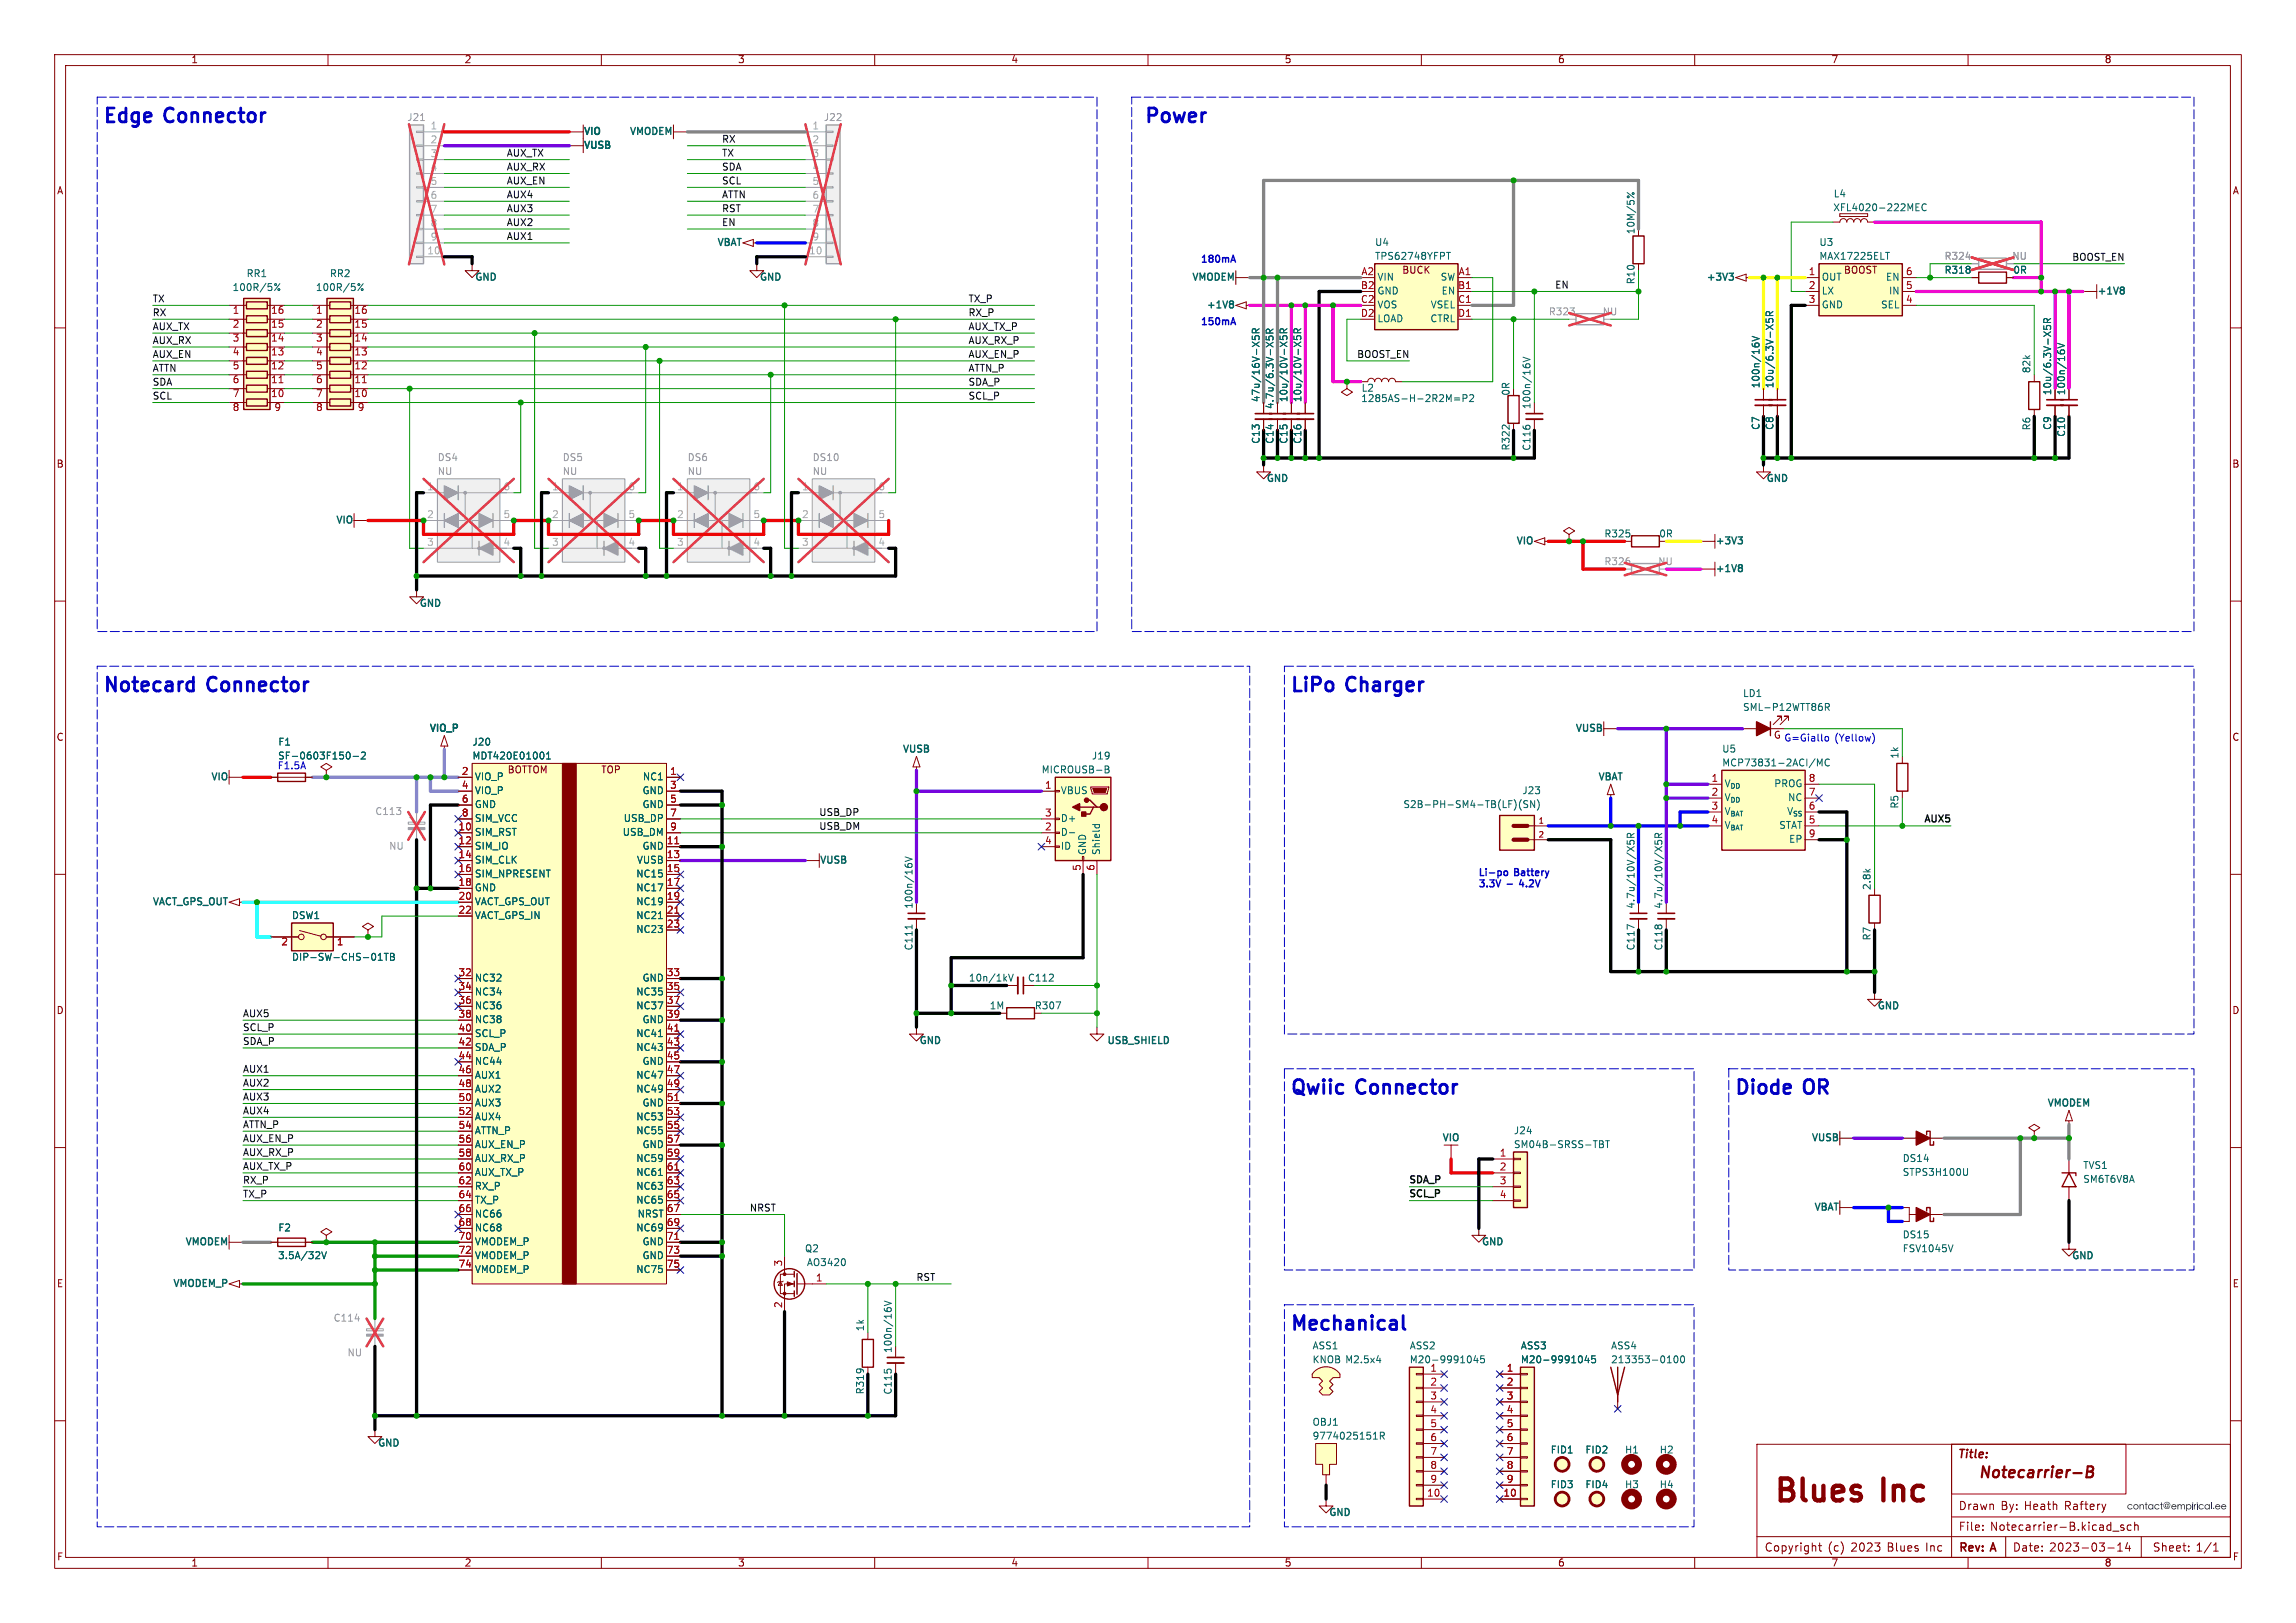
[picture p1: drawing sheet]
<svg xmlns="http://www.w3.org/2000/svg" width="420mm" height="297mm" viewBox="0 0 420 297" stroke-linecap="round" stroke-linejoin="round" font-family="sans-serif">
<defs><g id="words">
<g font-size="5.6" fill="#840000">
<text x="324.8" y="276.1">Blues</text>
<text x="344.8" y="276.1">Inc</text>
</g>
<g font-size="3.5" fill="#0000c2">
<text x="19" y="22.9">Edge</text>
<text x="30.4" y="22.9">Connector</text>
<text x="209.5" y="22.9">Power</text>
<text x="19" y="127">Notecard</text>
<text x="38.3" y="127">Connector</text>
<text x="236.2" y="127">LiPo</text>
<text x="246.6" y="127">Charger</text>
<text x="236.2" y="200.7">Qwiic</text>
<text x="248.4" y="200.7">Connector</text>
<text x="317.5" y="200.7">Diode</text>
<text x="330.3" y="200.7">OR</text>
<text x="236.2" y="243.8">Mechanical</text>
</g>
<text font-size="2.8" fill="#840000" x="361.7" y="271.1">Notecarrier-B</text>
<g font-size="2.1" fill="#840000">
<text x="358.2" y="267.3">Title:</text>
<text x="358.3" y="280.4">File:</text>
<text x="358.3" y="276.6">Drawn</text>
<text x="364.1" y="280.4">Notecarrier-B.kicad_sch</text>
<text x="366" y="276.6">By: Heath</text>
<text x="377.7" y="276.6">Raftery</text>
<text x="322.8" y="284.2">Copyright</text>
<text x="334.3" y="284.2">(c)</text>
<text x="338.6" y="284.2">2023</text>
<text x="345.3" y="284.2">Blues</text>
<text x="352.4" y="284.2">Inc</text>
<text x="358.4" y="284.4">Rev:</text>
<text x="364.4" y="284.4">A</text>
<text x="368.2" y="284.2">Date:</text>
<text x="374.9" y="284.2">2023-03-14</text>
<text x="393.8" y="284.2">Sheet:</text>
<text x="401.7" y="284.2">1/1</text>
</g>
<g font-size="1.8" fill="#840000">
<text x="35" y="11.8">1</text>
<text x="85" y="11.8">2</text>
<text x="135" y="11.8">3</text>
<text x="185" y="11.8">4</text>
<text x="235" y="11.8">5</text>
<text x="285" y="11.8">6</text>
<text x="335" y="11.8">7</text>
<text x="385" y="11.8">8</text>
<text x="10.4" y="35.8">A</text>
<text x="408.4" y="35.8">A</text>
<text x="256.4" y="50.4">BUCK</text>
<text x="337.2" y="50.4">BOOST</text>
<text x="10.3" y="85.8">B</text>
<text x="408.3" y="85.8">B</text>
<text x="10.3" y="135.8">C</text>
<text x="408.3" y="135.8">C</text>
<text x="92.8" y="141.8">BOTTOM</text>
<text x="109.9" y="141.8">TOP</text>
<text x="10.3" y="185.8">D</text>
<text x="408.3" y="185.8">D</text>
<text x="10.4" y="235.8">E</text>
<text x="408.3" y="235.8">E</text>
<text x="10.4" y="285.8">F</text>
<text x="35" y="286.9">1</text>
<text x="85" y="286.9">2</text>
<text x="135" y="286.9">3</text>
<text x="185" y="286.9">4</text>
<text x="235" y="286.9">5</text>
<text x="285" y="286.9">6</text>
<text x="335" y="286.9">7</text>
<text x="385" y="286.9">8</text>
<text x="408.4" y="285.8">F</text>
</g>
<g font-size="1.8" fill="#989898">
<text x="74.4" y="22.4">J21</text>
<text x="150.6" y="22.4">J22</text>
<text x="355.6" y="47.8">R324</text>
<text x="368" y="47.8">NU</text>
<text x="283.3" y="58">R323</text>
<text x="293.1" y="58">NU</text>
<text x="80" y="84.6">DS4</text>
<text x="80" y="87.2">NU</text>
<text x="102.9" y="84.6">DS5</text>
<text x="102.9" y="87.2">NU</text>
<text x="125.7" y="84.6">DS6</text>
<text x="125.7" y="87.2">NU</text>
<text x="148.6" y="84.6">DS10</text>
<text x="148.6" y="87.2">NU</text>
<text x="293.4" y="103.7">R326</text>
<text x="303.3" y="103.7">NU</text>
<text x="68.6" y="149.4">C113</text>
<text x="71.1" y="155.8">NU</text>
<text x="61" y="242.1">C114</text>
<text x="63.5" y="248.5">NU</text>
</g>
<g font-size="1.8" fill="#aaa">
<text x="78.7" y="23.9">1</text>
<text x="148.6" y="23.9">1</text>
<text x="78.7" y="26.4">2</text>
<text x="78.7" y="29">3</text>
<text x="148.6" y="26.4">2</text>
<text x="148.6" y="29">3</text>
<text x="78.7" y="31.5">4</text>
<text x="78.7" y="34">5</text>
<text x="148.6" y="31.5">4</text>
<text x="148.6" y="34">5</text>
<text x="78.7" y="36.6">6</text>
<text x="78.7" y="39.1">7</text>
<text x="78.7" y="41.7">8</text>
<text x="148.6" y="36.6">6</text>
<text x="148.6" y="39.1">7</text>
<text x="148.6" y="41.7">8</text>
<text x="78.1" y="46.7">10</text>
<text x="78.7" y="44.2">9</text>
<text x="148" y="46.7">10</text>
<text x="148.6" y="44.2">9</text>
<text x="78.1" y="89.9">1</text>
<text x="92" y="89.9">6</text>
<text x="100.9" y="89.9">1</text>
<text x="114.9" y="89.9">6</text>
<text x="123.8" y="89.9">1</text>
<text x="137.8" y="89.9">6</text>
<text x="146.7" y="89.9">1</text>
<text x="160.6" y="89.9">6</text>
<text x="78.1" y="95">2</text>
<text x="92" y="95">5</text>
<text x="100.9" y="95">2</text>
<text x="114.9" y="95">5</text>
<text x="123.8" y="95">2</text>
<text x="137.8" y="95">5</text>
<text x="146.7" y="95">2</text>
<text x="160.6" y="95">5</text>
<text x="78.1" y="100.1">3</text>
<text x="92" y="100.1">4</text>
<text x="100.9" y="100.1">3</text>
<text x="114.9" y="100.1">4</text>
<text x="123.8" y="100.1">3</text>
<text x="137.8" y="100.1">4</text>
<text x="146.7" y="100.1">3</text>
<text x="160.6" y="100.1">4</text>
</g>
<g font-size="1.8" fill="#0f0f0f">
<text x="92.7" y="28.9">AUX_TX</text>
<text x="132.1" y="26.3">RX</text>
<text x="132.1" y="28.9">TX</text>
<text x="92.7" y="33.9">AUX_EN</text>
<text x="92.7" y="31.4">AUX_RX</text>
<text x="132.1" y="31.4">SDA</text>
<text x="132.1" y="33.9">SCL</text>
<text x="92.7" y="39">AUX3</text>
<text x="92.7" y="41.6">AUX2</text>
<text x="92.7" y="36.5">AUX4</text>
<text x="132.1" y="41.6">EN</text>
<text x="132.1" y="36.5">ATTN</text>
<text x="132.1" y="39">RST</text>
<text x="92.7" y="44.1">AUX1</text>
<text x="378.9" y="47.9">BOOST_EN</text>
<text x="284.5" y="53">EN</text>
<text x="27.9" y="58.1">RX</text>
<text x="27.9" y="55.5">TX</text>
<text x="177.2" y="55.5">TX_P</text>
<text x="177.2" y="58.1">RX_P</text>
<text x="27.9" y="65.7">AUX_EN</text>
<text x="27.9" y="60.6">AUX_TX</text>
<text x="27.9" y="63.2">AUX_RX</text>
<text x="177.2" y="65.7">AUX_EN_P</text>
<text x="177.2" y="63.2">AUX_RX_P</text>
<text x="177.2" y="60.6">AUX_TX_P</text>
<text x="248.1" y="65.7">BOOST_EN</text>
<text x="27.9" y="70.8">SDA</text>
<text x="27.9" y="68.2">ATTN</text>
<text x="177.2" y="68.2">ATTN_P</text>
<text x="177.2" y="70.8">SDA_P</text>
<text x="27.9" y="73.3">SCL</text>
<text x="177.2" y="73.3">SCL_P</text>
<text x="149.9" y="149.5">USB_DP</text>
<text x="149.9" y="152.1">USB_DM</text>
<text x="351.7" y="150.7">AUX5</text>
<text x="44.4" y="188.9">SCL_P</text>
<text x="44.4" y="186.3">AUX5</text>
<text x="44.4" y="191.4">SDA_P</text>
<text x="44.4" y="196.5">AUX1</text>
<text x="44.4" y="201.6">AUX3</text>
<text x="44.4" y="199">AUX2</text>
<text x="44.4" y="204.1">AUX4</text>
<text x="44.4" y="209.2">AUX_EN_P</text>
<text x="44.4" y="206.7">ATTN_P</text>
<text x="44.4" y="211.7">AUX_RX_P</text>
<text x="44.4" y="214.3">AUX_TX_P</text>
<text x="44.4" y="216.8">RX_P</text>
<text x="44.4" y="219.4">TX_P</text>
<text x="137.2" y="221.9">NRST</text>
<text x="257.8" y="216.7">SDA_P</text>
<text x="257.8" y="219.3">SCL_P</text>
<text x="167.6" y="234.6">RST</text>
</g>
<g font-size="1.8" fill="#006464">
<text x="106.7" y="27.6">VUSB</text>
<text x="106.7" y="25.1">VIO</text>
<text x="115.1" y="25.1">VMODEM</text>
<text x="335.3" y="38.9">XFL4020-222MEC</text>
<text x="335.4" y="36.4">L4</text>
<text x="131.1" y="45.4">VBAT</text>
<text x="251.5" y="45.3">U4</text>
<text x="251.5" y="47.8">TPS62748YFPT</text>
<text x="299.3" y="42.9" transform="rotate(-90 299.3 42.9)">10M/5%</text>
<text x="332.7" y="45.3">U3</text>
<text x="332.7" y="47.8">MAX17225ELT</text>
<text x="42.5" y="53.5">100R/5%</text>
<text x="45.1" y="51">RR1</text>
<text x="57.7" y="53.5">100R/5%</text>
<text x="60.3" y="51">RR2</text>
<text x="86.8" y="51.8">GND</text>
<text x="138.8" y="51.8">GND</text>
<text x="217.9" y="51.8">VMODEM</text>
<text x="252" y="51.6">VIN</text>
<text x="263.4" y="51.6">SW</text>
<text x="299.3" y="52.1" transform="rotate(-90 299.3 52.1)">R10</text>
<text x="312" y="51.8">+3V3</text>
<text x="333.2" y="51.6">OUT</text>
<text x="344.9" y="51.6">EN</text>
<text x="355.6" y="50.4">R318</text>
<text x="368.2" y="50.4">0R</text>
<text x="220.6" y="56.8">+1V8</text>
<text x="252" y="54.2">GND</text>
<text x="252" y="56.7">VOS</text>
<text x="252" y="59.2">LOAD</text>
<text x="261.5" y="59.2">CTRL</text>
<text x="261.6" y="56.7">VSEL</text>
<text x="263.6" y="54.2">EN</text>
<text x="333.2" y="54.2">LX</text>
<text x="333.2" y="56.7">GND</text>
<text x="344" y="56.7">SEL</text>
<text x="345.4" y="54.2">IN</text>
<text x="383.5" y="54.3">+1V8</text>
<text x="249" y="71.9">L2</text>
<text x="322.1" y="71.1" transform="rotate(-90 322.1 71.1)">100n/16V</text>
<text x="324.7" y="71.1" transform="rotate(-90 324.7 71.1)">10u/6.3V-X5R</text>
<text x="371.7" y="68.4" transform="rotate(-90 371.7 68.4)">82k</text>
<text x="230.7" y="73.7" transform="rotate(-90 230.7 73.7)">47u/16V-X5R</text>
<text x="233.2" y="74.9" transform="rotate(-90 233.2 74.9)">4.7u/6.3V-X5R</text>
<text x="235.8" y="73.7" transform="rotate(-90 235.8 73.7)">10u/10V-X5R</text>
<text x="238.3" y="73.7" transform="rotate(-90 238.3 73.7)">10u/10V-X5R</text>
<text x="248.9" y="73.9">1285AS-H-2R2M=P2</text>
<text x="276.4" y="72.5" transform="rotate(-90 276.4 72.5)">0R</text>
<text x="280.2" y="74.9" transform="rotate(-90 280.2 74.9)">100n/16V</text>
<text x="375.5" y="72.4" transform="rotate(-90 375.5 72.4)">10u/6.3V-X5R</text>
<text x="378" y="72.4" transform="rotate(-90 378 72.4)">100n/16V</text>
<text x="230.7" y="81.3" transform="rotate(-90 230.7 81.3)">C13</text>
<text x="233.2" y="81.3" transform="rotate(-90 233.2 81.3)">C14</text>
<text x="235.8" y="81.3" transform="rotate(-90 235.8 81.3)">C15</text>
<text x="238.3" y="81.3" transform="rotate(-90 238.3 81.3)">C16</text>
<text x="276.4" y="82.5" transform="rotate(-90 276.4 82.5)">R322</text>
<text x="280.2" y="82.5" transform="rotate(-90 280.2 82.5)">C116</text>
<text x="322.1" y="78.7" transform="rotate(-90 322.1 78.7)">C7</text>
<text x="324.7" y="78.7" transform="rotate(-90 324.7 78.7)">C8</text>
<text x="371.7" y="78.8" transform="rotate(-90 371.7 78.8)">R6</text>
<text x="375.5" y="78.7" transform="rotate(-90 375.5 78.7)">C9</text>
<text x="378" y="80" transform="rotate(-90 378 80)">C10</text>
<text x="231.6" y="88.6">GND</text>
<text x="323" y="88.6">GND</text>
<text x="61.4" y="96.2">VIO</text>
<text x="277.3" y="100">VIO</text>
<text x="293.4" y="98.6">R325</text>
<text x="303.5" y="98.6">0R</text>
<text x="313.7" y="100">+3V3</text>
<text x="313.7" y="105.1">+1V8</text>
<text x="76.6" y="111.4">GND</text>
<text x="318.8" y="127.8">LD1</text>
<text x="318.8" y="130.4">SML-P12WTT86R</text>
<text x="50.9" y="136.7">F1</text>
<text x="78.5" y="134.3">VIO_P</text>
<text x="86.4" y="136.7">J20</text>
<text x="288.1" y="134.3">VUSB</text>
<text x="315" y="138">U5</text>
<text x="38.5" y="143.2">VIO</text>
<text x="50.8" y="139.3">SF-0603F150-2</text>
<text x="86.4" y="139.3">MDT420E01001</text>
<text x="86.9" y="143.1">VIO_P</text>
<text x="117.5" y="143.1">NC1</text>
<text x="165" y="138.1">VUSB</text>
<text x="190.5" y="141.8">MICROUSB-B</text>
<text x="199.7" y="139.3">J19</text>
<text x="292.2" y="143.2">VBAT</text>
<text x="315" y="140.5">MCP73831-2ACI/MC</text>
<text x="347.5" y="138.9" transform="rotate(-90 347.5 138.9)">1k</text>
<text x="86.9" y="145.6">VIO_P</text>
<text x="86.9" y="148.1">GND</text>
<text x="117.4" y="145.6">GND</text>
<text x="117.4" y="148.1">GND</text>
<text x="194.1" y="145.6">VBUS</text>
<text x="256.6" y="148.1">S2B-PH-SM4-TB(LF)(SN)</text>
<text x="278.4" y="145.6">J23</text>
<text x="315.5" y="146.9">V_{DD}</text>
<text x="315.5" y="144.3">V_{DD}</text>
<text x="315.5" y="149.4">V_{BAT}</text>
<text x="324.4" y="144.3">PROG</text>
<text x="326.7" y="149.4">V_{SS}</text>
<text x="327" y="146.9">NC</text>
<text x="347.5" y="148" transform="rotate(-90 347.5 148)">R5</text>
<text x="86.9" y="153.2">SIM_RST</text>
<text x="86.9" y="155.8">SIM_IO</text>
<text x="86.9" y="150.7">SIM_VCC</text>
<text x="113.8" y="153.2">USB_DM</text>
<text x="114" y="150.7">USB_DP</text>
<text x="117.4" y="155.8">GND</text>
<text x="194.1" y="153.2">D-</text>
<text x="194.1" y="150.7">D+</text>
<text x="194.1" y="155.8">ID</text>
<text x="315.5" y="152">V_{BAT}</text>
<text x="325.3" y="152">STAT</text>
<text x="327.1" y="154.5">EP</text>
<text x="86.9" y="158.3">SIM_CLK</text>
<text x="86.9" y="160.8">SIM_NPRESENT</text>
<text x="116.3" y="160.8">NC15</text>
<text x="116.4" y="158.3">VUSB</text>
<text x="149.9" y="158.4">VUSB</text>
<text x="198.9" y="156.5" transform="rotate(-90 198.9 156.5)">GND</text>
<text x="201.5" y="156.5" transform="rotate(-90 201.5 156.5)">Shield</text>
<text x="27.8" y="166.1">VACT_GPS_OUT</text>
<text x="86.9" y="163.4">GND</text>
<text x="86.9" y="165.9">VACT_GPS_OUT</text>
<text x="116.3" y="163.4">NC17</text>
<text x="116.3" y="165.9">NC19</text>
<text x="167.2" y="166.4" transform="rotate(-90 167.2 166.4)">100n/16V</text>
<text x="299.3" y="166.4" transform="rotate(-90 299.3 166.4)">4.7u/10V/X5R</text>
<text x="304.4" y="166.4" transform="rotate(-90 304.4 166.4)">4.7u/10V/X5R</text>
<text x="342.5" y="162.9" transform="rotate(-90 342.5 162.9)">2.8k</text>
<text x="53.3" y="168.5">DSW1</text>
<text x="86.9" y="168.5">VACT_GPS_IN</text>
<text x="116.3" y="168.5">NC21</text>
<text x="116.3" y="171">NC23</text>
<text x="167.2" y="174" transform="rotate(-90 167.2 174)">C111</text>
<text x="299.3" y="174" transform="rotate(-90 299.3 174)">C117</text>
<text x="304.4" y="174" transform="rotate(-90 304.4 174)">C118</text>
<text x="342.5" y="172.2" transform="rotate(-90 342.5 172.2)">R7</text>
<text x="53.3" y="176.1">DIP-SW-CHS-01TB</text>
<text x="86.9" y="179.9">NC32</text>
<text x="117.4" y="179.9">GND</text>
<text x="177.2" y="179.9">10n/1kV</text>
<text x="188" y="179.9">C112</text>
<text x="86.9" y="182.4">NC34</text>
<text x="86.9" y="185">NC36</text>
<text x="116.3" y="182.4">NC35</text>
<text x="116.3" y="185">NC37</text>
<text x="181" y="185">1M</text>
<text x="189.2" y="185">R307</text>
<text x="343.3" y="185.1">GND</text>
<text x="86.9" y="187.5">NC38</text>
<text x="86.9" y="190.1">SCL_P</text>
<text x="116.3" y="190.1">NC41</text>
<text x="117.4" y="187.5">GND</text>
<text x="168.1" y="191.5">GND</text>
<text x="202.4" y="191.5">USB_SHIELD</text>
<text x="86.9" y="192.6">SDA_P</text>
<text x="86.9" y="195.1">NC44</text>
<text x="86.9" y="197.7">AUX1</text>
<text x="116.3" y="192.6">NC43</text>
<text x="116.3" y="197.7">NC47</text>
<text x="117.4" y="195.1">GND</text>
<text x="86.9" y="200.2">AUX2</text>
<text x="86.9" y="202.8">AUX3</text>
<text x="116.3" y="200.2">NC49</text>
<text x="117.4" y="202.8">GND</text>
<text x="374.4" y="202.9">VMODEM</text>
<text x="86.9" y="205.3">AUX4</text>
<text x="86.9" y="207.8">ATTN_P</text>
<text x="116.3" y="205.3">NC53</text>
<text x="116.3" y="207.8">NC55</text>
<text x="263.7" y="209.2">VIO</text>
<text x="276.9" y="207.8">J24</text>
<text x="331.3" y="209.2">VUSB</text>
<text x="86.9" y="210.4">AUX_EN_P</text>
<text x="86.9" y="212.9">AUX_RX_P</text>
<text x="86.9" y="215.5">AUX_TX_P</text>
<text x="116.3" y="212.9">NC59</text>
<text x="116.3" y="215.5">NC61</text>
<text x="117.4" y="210.4">GND</text>
<text x="276.9" y="210.4">SM04B-SRSS-TBT</text>
<text x="348" y="212.9">DS14</text>
<text x="348" y="215.5">STPS3H100U</text>
<text x="381" y="214.2">TVS1</text>
<text x="86.9" y="218">RX_P</text>
<text x="86.9" y="220.5">TX_P</text>
<text x="116.3" y="218">NC63</text>
<text x="116.3" y="220.5">NC65</text>
<text x="331.8" y="221.9">VBAT</text>
<text x="381" y="216.7">SM6T6V8A</text>
<text x="50.9" y="225.6">F2</text>
<text x="86.9" y="223.1">NC66</text>
<text x="86.9" y="225.6">NC68</text>
<text x="116.3" y="225.6">NC69</text>
<text x="116.5" y="223.1">NRST</text>
<text x="348" y="226.9">DS15</text>
<text x="33.8" y="228.3">VMODEM</text>
<text x="50.8" y="230.7">3.5A/32V</text>
<text x="86.9" y="228.2">VMODEM_P</text>
<text x="86.9" y="230.7">VMODEM_P</text>
<text x="86.9" y="233.2">VMODEM_P</text>
<text x="116.3" y="233.2">NC75</text>
<text x="117.4" y="228.2">GND</text>
<text x="117.4" y="230.7">GND</text>
<text x="147.2" y="229.4">Q2</text>
<text x="147.5" y="232">AO3420</text>
<text x="270.9" y="228.3">GND</text>
<text x="348" y="229.4">FSV1045V</text>
<text x="378.9" y="230.8">GND</text>
<text x="31.6" y="235.9">VMODEM_P</text>
<text x="158.3" y="243.7" transform="rotate(-90 158.3 243.7)">1k</text>
<text x="163.4" y="247.6" transform="rotate(-90 163.4 247.6)">100n/16V</text>
<text x="240" y="247.2">ASS1</text>
<text x="240" y="249.7">KNOB M2.5x4</text>
<text x="257.8" y="247.2">ASS2</text>
<text x="257.8" y="249.7">M20-9991045</text>
<text x="278.1" y="247.2">ASS3</text>
<text x="278.1" y="249.7">M20-9991045</text>
<text x="294.6" y="247.2">ASS4</text>
<text x="294.6" y="249.7">213353-0100</text>
<text x="158.3" y="255.2" transform="rotate(-90 158.3 255.2)">R319</text>
<text x="163.4" y="255.3" transform="rotate(-90 163.4 255.3)">C115</text>
<text x="240" y="261.2">OBJ1</text>
<text x="240" y="263.7">9774025151R</text>
<text x="69" y="265.1">GND</text>
<text x="283.6" y="266.3">FID1</text>
<text x="290" y="266.3">FID2</text>
<text x="297.2" y="266.3">H1</text>
<text x="303.5" y="266.3">H2</text>
<text x="283.6" y="272.6">FID3</text>
<text x="290" y="272.6">FID4</text>
<text x="297.2" y="272.6">H3</text>
<text x="303.5" y="272.6">H4</text>
<text x="243" y="277.8">GND</text>
</g>
<g font-size="1.8" fill="#0000c2">
<text x="219.7" y="48.3">180mA</text>
<text x="219.7" y="59.7">150mA</text>
<text x="324.4" y="135.5">G G=Giallo</text>
<text x="335.6" y="135.9">(Yellow)</text>
<text x="50.8" y="141">F1.5A</text>
<text x="270.5" y="160.5">Li-po</text>
<text x="277.2" y="160.5">Battery</text>
<text x="270.5" y="162.6">3.3V</text>
<text x="275.8" y="162.6">-</text>
<text x="278.5" y="162.6">4.2V</text>
</g>
<g font-size="1.8" fill="#a90000">
<text x="248.9" y="53.1">B2</text>
<text x="249" y="50.5">A2</text>
<text x="266.7" y="53.1">B1</text>
<text x="266.8" y="50.5">A1</text>
<text x="330.8" y="50.5">1</text>
<text x="330.8" y="53.1">2</text>
<text x="348.6" y="53.1">5</text>
<text x="348.6" y="50.5">6</text>
<text x="42.5" y="57.8">1</text>
<text x="49.5" y="57.8">16</text>
<text x="57.8" y="57.8">1</text>
<text x="64.8" y="57.8">16</text>
<text x="248.9" y="55.6">C2</text>
<text x="248.9" y="58.2">D2</text>
<text x="266.7" y="55.6">C1</text>
<text x="266.7" y="58.2">D1</text>
<text x="330.8" y="55.6">3</text>
<text x="348.6" y="55.6">4</text>
<text x="42.5" y="60.3">2</text>
<text x="42.5" y="62.9">3</text>
<text x="42.5" y="65.4">4</text>
<text x="49.5" y="65.4">13</text>
<text x="49.5" y="62.9">14</text>
<text x="49.5" y="60.3">15</text>
<text x="57.8" y="60.3">2</text>
<text x="57.8" y="62.9">3</text>
<text x="57.8" y="65.4">4</text>
<text x="64.8" y="65.4">13</text>
<text x="64.8" y="62.9">14</text>
<text x="64.8" y="60.3">15</text>
<text x="42.5" y="67.9">5</text>
<text x="42.5" y="70.5">6</text>
<text x="49.5" y="70.5">11</text>
<text x="49.5" y="67.9">12</text>
<text x="57.8" y="67.9">5</text>
<text x="57.8" y="70.5">6</text>
<text x="64.8" y="70.5">11</text>
<text x="64.8" y="67.9">12</text>
<text x="42.5" y="73">7</text>
<text x="42.5" y="75.6">8</text>
<text x="49.5" y="73">10</text>
<text x="50.1" y="75.6">9</text>
<text x="57.8" y="73">7</text>
<text x="57.8" y="75.6">8</text>
<text x="64.8" y="73">10</text>
<text x="65.4" y="75.6">9</text>
<text x="84.4" y="142">2</text>
<text x="122.5" y="142">1</text>
<text x="313" y="143.3">1</text>
<text x="330.8" y="143.3">8</text>
<text x="84.4" y="144.5">4</text>
<text x="84.4" y="147.1">6</text>
<text x="84.4" y="149.6">8</text>
<text x="122.5" y="144.5">3</text>
<text x="122.5" y="147.1">5</text>
<text x="122.5" y="149.6">7</text>
<text x="191.1" y="144.5">1</text>
<text x="191.1" y="149.6">3</text>
<text x="313" y="145.8">2</text>
<text x="313" y="148.3">3</text>
<text x="330.8" y="145.8">7</text>
<text x="330.8" y="148.3">6</text>
<text x="83.8" y="152.1">10</text>
<text x="83.8" y="154.7">12</text>
<text x="121.9" y="154.7">11</text>
<text x="122.5" y="152.1">9</text>
<text x="191.1" y="152.1">2</text>
<text x="191.1" y="154.7">4</text>
<text x="313" y="150.9">4</text>
<text x="330.8" y="153.4">9</text>
<text x="330.8" y="150.9">5</text>
<text x="83.8" y="157.2">14</text>
<text x="83.8" y="159.8">16</text>
<text x="121.9" y="157.2">13</text>
<text x="121.9" y="159.8">15</text>
<text x="197.9" y="159.4" transform="rotate(-90 197.9 159.4)">5</text>
<text x="200.4" y="159.4" transform="rotate(-90 200.4 159.4)">6</text>
<text x="83.8" y="162.3">18</text>
<text x="83.8" y="164.8">20</text>
<text x="83.8" y="167.4">22</text>
<text x="121.9" y="162.3">17</text>
<text x="121.9" y="164.8">19</text>
<text x="121.9" y="167.4">21</text>
<text x="51.4" y="173.4">2</text>
<text x="61.6" y="173.4">1</text>
<text x="121.9" y="169.9">23</text>
<text x="83.8" y="178.8">32</text>
<text x="121.9" y="178.8">33</text>
<text x="83.8" y="181.4">34</text>
<text x="83.8" y="183.9">36</text>
<text x="121.9" y="181.4">35</text>
<text x="121.9" y="183.9">37</text>
<text x="83.8" y="186.4">38</text>
<text x="83.8" y="189">40</text>
<text x="83.8" y="191.5">42</text>
<text x="121.9" y="186.4">39</text>
<text x="121.9" y="189">41</text>
<text x="121.9" y="191.5">43</text>
<text x="83.8" y="194.1">44</text>
<text x="83.8" y="196.6">46</text>
<text x="121.9" y="194.1">45</text>
<text x="121.9" y="196.6">47</text>
<text x="83.8" y="199.1">48</text>
<text x="83.8" y="201.7">50</text>
<text x="121.9" y="199.1">49</text>
<text x="121.9" y="201.7">51</text>
<text x="83.8" y="204.2">52</text>
<text x="83.8" y="206.8">54</text>
<text x="83.8" y="209.3">56</text>
<text x="121.9" y="204.2">53</text>
<text x="121.9" y="206.8">55</text>
<text x="121.9" y="209.3">57</text>
<text x="83.8" y="211.8">58</text>
<text x="83.8" y="214.4">60</text>
<text x="121.9" y="211.8">59</text>
<text x="121.9" y="214.4">61</text>
<text x="274.3" y="211.8">1</text>
<text x="274.3" y="214.4">2</text>
<text x="83.8" y="216.9">62</text>
<text x="83.8" y="219.5">64</text>
<text x="83.8" y="222">66</text>
<text x="121.9" y="216.9">63</text>
<text x="121.9" y="219.5">65</text>
<text x="121.9" y="222">67</text>
<text x="274.3" y="216.9">3</text>
<text x="274.3" y="219.5">4</text>
<text x="83.8" y="224.5">68</text>
<text x="83.8" y="227.1">70</text>
<text x="121.9" y="224.5">69</text>
<text x="121.9" y="227.1">71</text>
<text x="83.8" y="229.6">72</text>
<text x="83.8" y="232.2">74</text>
<text x="121.9" y="229.6">73</text>
<text x="121.9" y="232.2">75</text>
<text x="143.3" y="231.8" transform="rotate(-90 143.3 231.8)">3</text>
<text x="143.3" y="239.4" transform="rotate(-90 143.3 239.4)">2</text>
<text x="149.2" y="234.7">1</text>
<text x="261.6" y="251.2">1</text>
<text x="275.6" y="251.2">1</text>
<text x="261.6" y="253.7">2</text>
<text x="261.6" y="256.3">3</text>
<text x="275.6" y="253.7">2</text>
<text x="275.6" y="256.3">3</text>
<text x="261.6" y="258.8">4</text>
<text x="261.6" y="261.4">5</text>
<text x="261.6" y="263.9">6</text>
<text x="275.6" y="258.8">4</text>
<text x="275.6" y="261.4">5</text>
<text x="275.6" y="263.9">6</text>
<text x="261.6" y="266.4">7</text>
<text x="261.6" y="269">8</text>
<text x="275.6" y="266.4">7</text>
<text x="275.6" y="269">8</text>
<text x="261" y="274.1">10</text>
<text x="261.6" y="271.5">9</text>
<text x="275" y="274.1">10</text>
<text x="275.6" y="271.5">9</text>
</g>
<text font-size="1.7" fill="#281c2d" x="389.1" y="276.7">contact@empirical.ee</text>
<g font-size="1.4" fill="#a90000">
<text x="281.4" y="150.9">1</text>
<text x="281.4" y="153.4">2</text>
</g>
</g></defs>
<g fill="none" stroke="#840000" stroke-width=".18">
<path d="M10 10h400v277h-400zM12 12h396v273h-396zM60 10v2M110 10v2M160 10v2M210 10v2M260 10v2M310 10v2M360 10v2M10 60h2M408 60h2M10 110h2"/>
<path d="M408 110h2M10 160h2M408 160h2M10 210h2M408 210h2M10 260h2M408 260h2M321.4 264.3h86.6v20.7h-86.6zM362.7 279.9v.2M362.7 279.1v.2M388.5 279.1h-.4l-.2 .2 .1 .2 .5 .1v.4h-.6M389.8 279.1h-.4l-.3 .2v.5l.2 .2h.5"/>
<path d="M390.5 279.2l.2-.1h.3l.1 1M390.5 278.6v1.5M60 285v2M110 285v2M160 285v2M210 285v2M260 285v2M310 285v2M321.4 281.2h86.6M360 285v2M385.6 283.3h1.1M386.5 280.2h1.1"/>
<path d="M387.4 283.9h.8M387.4 282.8l.4-.4v1.5M389.2 282.3l-.4 1.1h.9M389.5 282.9v1M400.4 283.7v.2M400.4 282.9v.2M404.9 283.9h.9M404.9 282.8l.4-.4v1.5"/>
</g>
<path d="M379.3 269.6h1.5M381.8 269.3h.6M381.9 268.3h.7a.49 .49 0 0 1 .3 .6 .49 .49 0 0 1-.5 .4l.3 .1a.58 .58 0 0 1-.3 .9h-.8z" fill="none" stroke="#840000" stroke-width=".4"/>
<g fill="#281c2d">
<path d="M395.9 275l.5-.2 .4 .2 .2 .4-.3 .4-.5 .1-.2-.3 .1-.1 .1 .2h.2l.1-.4h-.2l-.2 .2h-.1v-.1l.2-.2 .4 .1 .1-.1-.1 .6 .2-.1 .1-.5-.3-.2-.6 .1-.2 .4 .4 .5h.3l.4-.2v.1l-.5 .2-.5-.2-.2-.5z"/>
<path d="M405.3 275.4l.4-.1 .3 .1 .2 .4h-.9l.3 .3 .5-.2-.1 .2-.3 .1-.4-.1-.1-.5h.8l-.3-.2-.5 .2z"/>
<path d="M406.4 275.4l.4-.1 .3 .1 .1 .4h-.8l.3 .3 .4-.2h.1l-.1 .2-.4 .1-.3-.1-.1-.5h.8l-.3-.2-.5 .2z"/>
</g>
<g fill="none" stroke="#840000" stroke-width=".18">
<path d="M336.5 39.1h5.1v.5h-5.1zM226.1 49.5v1.3h2.5M226.1 55.9l1.9-.7v1.3zM228 55.9h.6M266.7 50.8h2.5M266.7 53.3h2.5M266.7 55.9h2.5M266.7 58.4h2.5M299.7 48.3v1.2M317.5 50.8l1.9-.6v1.2zM319.4 50.8h.6M330.2 50.8h2.5"/>
<path d="M330.2 53.3h2.5M330.2 55.9h2.5M335.3 40.6h1.2a.64 .64 0 0 1 .7-.6 .64 .64 0 0 1 .6 .6 .64 .64 0 0 1 .7-.6 .64 .64 0 0 1 .6 .6 .64 .64 0 0 1 .6-.6 .64 .64 0 0 1 .7 .6 .64 .64 0 0 1 .6-.6 .64 .64 0 0 1 .6 .6h1.3M348 50.8h2.5M348 53.3h2.5M348 55.9h2.5M360.7 50.8h1.2M367 50.8h1.3M383.5 52.1v1.2h-2.5M231.1 73.7v2M231.1 76.7v2M233.7 73.7v2"/>
<path d="M233.7 76.7v2M236.2 73.7v2M236.2 76.7v2M238.8 73.7v2M238.8 76.7v2M246.4 69.9v1.2l1 .7-1 .6-1-.6 1-.7M246.4 69.9h.1M248.9 69.9h1.3a.64 .64 0 0 1 .6-.7 .64 .64 0 0 1 .7 .7 .64 .64 0 0 1 .6-.7 .64 .64 0 0 1 .6 .7 .64 .64 0 0 1 .7-.7 .64 .64 0 0 1 .6 .7 .64 .64 0 0 1 .6-.7 .64 .64 0 0 1 .7 .7h1.2M276.9 77.5v1.2M280.7 73.7v2M280.7 76.7v2M322.6 71.1v2.1"/>
<path d="M322.6 74.2v2M325.1 71.1v2.1M325.1 74.2v2M372.1 68.6v1.3M372.1 74.9v1.3M375.9 71.1v2.1M375.9 74.2v2M378.5 71.1v2.1M378.5 74.2v2M231.1 85.1v1.3h1.3l-1.3 1.2-1.2-1.2h1.2M280.7 99.1l1.9-.7v1.3zM282.6 99.1h.6"/>
<path d="M287 97.8l1-.6-1-.7-1 .7 1 .6v1.3M287 99.1h.1M297.2 99.1h1.2M313.7 97.8v1.3h-2.6M322.6 85.1v1.3h1.2l-1.2 1.2-1.3-1.2h1.3M313.7 102.9v1.2h-2.6M304.8 165.1v2M304.8 168.1v2.1M342.9 162.6v1.2M342.9 168.9v1.3M336.5 207v1.3h2.6M336.5 219.7v1.3h2.6"/>
<path d="M348 208.3h7.6M372.1 207l1-.6-1-.7-1 .7 1 .6v1.3M372.1 208.3h.1M378.5 205.1v.6M378.5 212.1v2.5M378.5 217.2v2.5M378.5 203.2l.6 1.9h-1.3zM348 221h1.2v1.2M355.6 222.2h-6.4v1.3h-1.2M378.5 227.3v1.3h1.2l-1.2 1.3-1.3-1.3h1.3M274.3 251.5h3.8M274.3 254h3.8"/>
<path d="M274.3 256.5h3.8M274.3 259.1h3.8M278.1 259h1.3v.2h-1.3zM278.1 256.4h1.3v.3h-1.3zM278.1 253.9h1.3v.2h-1.3zM278.1 251.3h1.3v.3h-1.3zM295.9 255.3v2.5M242.6 274.3v1.3h1.2l-1.2 1.3-1.3-1.3h1.3M274.3 274.3h3.8M274.3 261.6h3.8M274.3 264.2h3.8M274.3 266.7h3.8"/>
<path d="M274.3 269.2h3.8M274.3 271.8h3.8M278.1 274.2h1.3v.2h-1.3zM278.1 271.7h1.3v.2h-1.3zM278.1 269.1h1.3v.3h-1.3zM278.1 266.6h1.3v.2h-1.3zM278.1 264h1.3v.3h-1.3zM278.1 261.5h1.3v.2h-1.3zM357 264.3h31.9v9.1h-31.9zM357 277.6h51M357 264.3v20.7M385.2 275.3l-.4 1"/>
<path d="M332.6 282.9h.6M332.9 282.4v1.2l.3 .3M366.9 281.2v3.8M391.7 281.2v3.8"/>
</g>
<path d="M229.6 76.7h10.7M279.1 76.7h3.1M321.1 74.2h5.5M374.4 74.2h5.6M303.3 168.1h3" fill="none" stroke="#840000" stroke-width=".33"/>
<path d="M229.6 75.7h10.7M279.1 75.7h3.1M321.1 73.2h5.5M374.4 73.2h5.6M303.3 167.1h3" fill="none" stroke="#840000" stroke-width=".3"/>
<g fill="none" stroke="#006464" stroke-width=".18">
<path d="M297.6 35.2l1.3 1M297.7 35.9h.2M350.5 37.9h.4M350.5 38.6h.6M350.5 37.3h.6M352.3 37.4a.6 .6 0 0 0-.8 .4 .6 .6 0 0 0 .6 .8l.2-.2M264.6 46.2h.7M265 46.2v1.3M323 59.4l1.3 .9M323 58.3v.7h.7l-.2-.2 .1-.4 .2-.1h.4l.1 .2-.1 .5M323.7 57.7v-.6l-.2-.1-.3 .1-.2 .6h1.3M324.3 59.4l-1.3 .9"/>
<path d="M324.3 57l-.6 .4M344.9 46.2h.7M373.8 59.6v.6l.7 .1-.2-.2 .1-.4 .2-.1h.4l.1 .2-.1 .5M374.5 59v-.6l-.2-.1h-.3l-.2 .7h1.3M375.1 58.3l-.6 .4M229.1 61.5v.6l.6 .1-.1-.2v-.4l.2-.2 .4 .1 .1 .2-.1 .5M229.7 60.9v-.6l-.2-.1h-.3l-.1 .7h1.2M230.3 60.2l-.6 .4M231.6 62.6l1.3 .9M231.6 61.6v.6h.6l-.1-.2 .1-.4 .1-.1 .5 .1 .1 .1-.1 .5M232.3 60.9l-.1-.6-.2-.1-.3 .1-.1 .6h1.3M232.9 62.6l-1.3 .9"/>
<path d="M232.9 60.2l-.6 .4M234.1 61.5v.6l.7 .1-.2-.2 .1-.4 .2-.2 .4 .1 .1 .2-.1 .5M234.8 60.9v-.6l-.2-.1h-.3l-.2 .7h1.3M235.4 60.2l-.6 .4M236.7 61.5v.6l.6 .1-.1-.2v-.4l.2-.2 .4 .1 .2 .2-.2 .5M237.4 60.9l-.1-.6-.2-.1h-.3l-.1 .7h1.3M238 60.2l-.6 .4M266.1 72.8h.9M266.1 73.2h.9M267.6 72.9l.6-.1 .2-.2-.1-.3-.7-.1v1.3M268.8 72.3l.5-.1 .3 .4-.8 .9h.8M278.6 66.7v.2"/>
<path d="M278.6 65.4l1.3 .4-1.3 .4M279.1 66.8l.2-.2h.3l.3 .2M320.5 62.9v.2M320.5 61.6l1.3 .4-1.3 .4M321 63l.2-.2h.3l.3 .2M373.8 60.7l1.3 .9M375.1 60.7l-1.3 .9M376.4 64.2v.2M376.4 62.8l1.3 .4-1.3 .5M376.9 64.3l.2-.3h.3l.3 .3M302.7 153.8v.6l.6 .1-.1-.2 .1-.4 .2-.1h.4l.1 .2-.1 .5M303.4 153.2l-.1-.6-.2-.1-.3 .1-.1 .6h1.3"/>
<path d="M304 152.5l-.6 .4M359.9 213.8v1.1l-.1 .1-.4 .1M357.2 227.8l-.4 1.3M290.2 248.1l-.3 .9h.8M290.5 248.5v.9M291.8 248.1h-.6l-.1 .6 .2-.1 .4 .1 .2 .1-.1 .5-.2 .1-.5-.1M305 249.4h.7M306.3 248.2l.2-.1a.68 .68 0 0 1 .4 .7 .68 .68 0 0 1-.4 .6l-.3-.5zM307.6 248.2l.1-.1a.68 .68 0 0 1 .5 .7 .68 .68 0 0 1-.5 .6 .85 .85 0 0 1-.1-1.2z"/>
<circle cx="298.7" cy="35.4" r=".18"/>
</g>
<path d="M225.1 55.1h.3l.2 .2-.2 .3M225.1 55.6h.3M225.4 55.6l.2 .3v.2l-.2 .2h-.3M316.3 50h.8l-.5 .5 .4 .1 .1 .4-.3 .3h-.3M388.1 52.5h.2l.3 .3-.3 .3M388.1 53.1h.2M388.3 53.1l.3 .2v.3l-.3 .2h-.2M317.9 98.3h.8l-.4 .4 .4 .2v.4l-.2 .2h-.4M318.2 103.3h.3l.2 .3-.2 .3M318.2 103.9h.3M318.5 103.9l.2 .2v.3l-.2 .2h-.3" fill="none" stroke="#006464" stroke-width=".25"/>
<g fill="#840000" stroke="#840000" stroke-width=".25">
<path d="M350.5 207l2.6 1.3-2.6 1.3z"/>
<path d="M350.5 221l2.6 1.2-2.6 1.3z"/>
</g>
<g fill="none" stroke="#840000" stroke-width=".25">
<path d="M251.5 48.3h15.2v12h-15.2zM298.7 43.2h2v5.1h-2zM332.7 48.3h15.3v9.5h-15.3zM361.9 49.8h5.1v2h-5.1zM275.8 72.4h2.1v5.1h-2.1zM371.1 69.9h2v5h-2zM298.4 98h5.1v2.1h-5.1zM341.9 163.8h2v5.1h-2zM352.4 207.6v-.6h.7v2.6h.6v-.7M377.2 214.6h2.5v.5M378.5 214.6l1.2 2.6h-2.5zM352.4 221.6v-.6h.7v2.5h.6v-.6"/>
<path d="M278.1 250.2h2.6v25.4h-2.6zM294.6 250.2l1.3 5.1 1.3-5.1M295.9 250.2v6.3"/>
</g>
<g fill="#ffffc2" stroke="#ffffc2" stroke-width=".18">
<path d="M332.7 48.3h15.3v9.5h-15.3z"/>
<path d="M251.5 48.3h15.2v12h-15.2z"/>
<path d="M278.1 250.2h2.6v25.4h-2.6z"/>
<circle cx="292.1" cy="268" r="1.27"/>
<circle cx="292.1" cy="274.3" r="1.27"/>
<circle cx="285.8" cy="274.3" r="1.27"/>
<circle cx="285.8" cy="268" r="1.27"/>
</g>
<path d="M288.3 57.4h5.1v2h-5.1zM361.9 47.2h5.1v2.1h-5.1zM298.4 103.1h5.1v2.1h-5.1z" fill="none" stroke="#a1a1a1" stroke-width=".25"/>
<path d="M287 58.4h1.3M360.7 48.3h1.2M367 48.3h1.3M297.2 104.1h1.2" fill="none" stroke="#a1a1a1" stroke-width=".18"/>
<path d="M287 57.3l7.6 2.3M294.6 57.3l-7.6 2.3M360.7 47.1l7.6 2.3M368.3 47.1l-7.6 2.3M297.2 103l7.6 2.3M304.8 103l-7.6 2.3" fill="none" stroke="#eb3a3d" stroke-width=".46"/>
<g fill="none" stroke="#840000" stroke-width="1.3">
<circle cx="298.5" cy="274.3" r="1.27"/>
<circle cx="298.5" cy="268" r="1.27"/>
<circle cx="304.8" cy="274.3" r="1.27"/>
<circle cx="304.8" cy="268" r="1.27"/>
</g>
<g fill="none" stroke="#840000" stroke-width=".51">
<circle cx="285.8" cy="274.3" r="1.27"/>
<circle cx="285.8" cy="268" r="1.27"/>
<circle cx="292.1" cy="274.3" r="1.27"/>
<circle cx="292.1" cy="268" r="1.27"/>
</g>
<path d="M240.7 264.2h3.8v3.8h-1.3v1.9h-1.3v-1.9h-1.2z" fill="#ffffc2"/>
<path d="M342.9 181.6v1.3h1.3l-1.3 1.3-1.3-1.3h1.3M240.7 264.2h3.8v3.8h-1.3v1.9h-1.3v-1.9h-1.2zM242.6 269.9v1.9" fill="none" stroke="#840000" stroke-width=".18"/>
<path d="M251.2 263.4h.8M252.5 262.8l.6-.1 .1-.2v-.3l-.7-.1v1.3M252.8 262.8l.4 .6" fill="none" stroke="#006464" stroke-width=".18"/>
<path d="M240 251.5h5.1v.6h-1.3l-.6 .6 .6 .7-.6 .6 .6 .6-.6 .7h-1.3l-.6-.7 .6-.6-.6-.6 .6-.7-.6-.6h-1.3z" fill="#ffffc2"/>
<g fill="#ffffc2" stroke="#ffffc2" stroke-width=".18">
<path d="M240.4 251a3.1 3.1 0 0 1 4.7 .5l-2.5 1.7-2.6-1.7z"/>
<path d="M257.8 250.2h2.5v25.4h-2.5z"/>
<path d="M274.3 149.2h6.4v6.4h-6.4z"/>
<path d="M315 141h15.2v14.6h-15.2z"/>
<path d="M276.9 210.8h2.5v10.2h-2.5z"/>
<path d="M44.6 54.6h4.8v20.3h-4.8z"/>
<path d="M59.8 54.6h4.8v20.3h-4.8z"/>
<path d="M193 142.2h10.2v15.3h-10.2z"/>
<path d="M86.4 139.7h35.5v95.2h-35.5z"/>
<path d="M53.3 168.9h7.7v5.1h-7.7z"/>
</g>
<g fill="none" stroke="#840000" stroke-width=".18">
<path d="M106.7 22.9v1.2h-2.6M106.7 25.4v1.3h-2.6M123.2 22.9v1.2h2.5M41.9 55.9h3.2M41.9 58.4h3.2M48.9 55.9h3.2M48.9 58.4h3.2M57.1 55.9h3.2M57.1 58.4h3.2M64.1 55.9h3.2M64.1 58.4h3.2M86.4 48.3v1.2h1.2l-1.2 1.3-1.3-1.3h1.3"/>
<path d="M135.9 44.5l1.9-.7v1.3zM137.8 44.5h.6M138.4 48.3v1.2h1.3l-1.3 1.3-1.2-1.3h1.2M360.7 50.8h1.2M367 50.8h1.3M41.9 61h3.2M41.9 63.5h3.2M41.9 66h3.2M41.9 68.6h3.2M41.9 71.1h3.2M41.9 73.7h3.2M48.9 61h3.2"/>
<path d="M48.9 63.5h3.2M48.9 66h3.2M48.9 68.6h3.2M48.9 71.1h3.2M48.9 73.7h3.2M57.1 61h3.2M57.1 63.5h3.2M57.1 66h3.2M57.1 68.6h3.2M57.1 71.1h3.2M57.1 73.7h3.2M64.1 61h3.2"/>
<path d="M64.1 63.5h3.2M64.1 66h3.2M64.1 68.6h3.2M64.1 71.1h3.2M64.1 73.7h3.2M231.1 73.7v2M231.1 76.7v2M233.7 73.7v2M233.7 76.7v2M236.2 73.7v2M236.2 76.7v2M238.8 73.7v2"/>
<path d="M238.8 76.7v2M322.6 71.1v2.1M322.6 74.2v2M325.1 71.1v2.1M325.1 74.2v2M375.9 71.1v2.1M375.9 74.2v2M378.5 71.1v2.1M378.5 74.2v2M64.8 94v1.3h2.5M76.2 108v1.2h1.3l-1.3 1.3-1.3-1.3h1.3M81.3 134.6l.6 1.9h-1.3z"/>
<path d="M81.3 136.5v.7M86.4 139.7h35.5v95.2h-35.5zM167.6 138.4l.7 1.9h-1.3zM293.4 132.1v1.3h2.5M318.8 133.4h7.6M325.9 131.8v-.7h-.8h.8l-1.5 1.5M327.2 131.8v-.7h-.8h.8l-1.6 1.5M348 138.4v1.3M41.9 141v1.2h2.5M49.5 142.2h7.6M59.7 141l1-.7-1-.6-1 .6 1 .7v1.2M59.7 142.2h.1"/>
<path d="M83.8 157.5h2.6M83.8 142.2h2.6M83.8 144.8h2.6M83.8 152.4h2.6M83.8 149.9h2.6M83.8 154.9h2.6M83.8 147.3h2.6M121.9 157.5h2.6M121.9 142.2h2.6M121.9 144.8h2.6M121.9 152.4h2.6M121.9 149.9h2.6"/>
<path d="M121.9 154.9h2.6M121.9 147.3h2.6M149.9 156.2v1.3h-2.6M167.6 140.3v.7M190.5 144.8h2.5M190.5 152.4h2.5M190.5 149.9h2.5M190.5 154.9h2.5M193 154.8h.8v.3h-.8zM193 152.3h.8v.2h-.8zM193 149.7h.8v.3h-.8zM193 144.7h.8v.2h-.8z"/>
<path d="M198 156.7h.2v.8h-.2zM198.1 157.5v2.5M199.5 144h3.3v.3l-.2 1h-2.8zM200.7 157.5v2.5M279.4 153.7h3.8M279.4 151.1h3.8M294.6 143.5l.7 1.9h-1.3zM294.6 145.4v.7M312.4 151.1h2.6M312.4 146.1h2.6M312.4 143.5h2.6M312.4 148.6h2.6"/>
<path d="M330.2 153.7h2.5M330.2 151.1h2.5M330.2 146.1h2.5M330.2 143.5h2.5M348 144.8v1.3M41.9 165.1l1.9-.6v1.2zM43.8 165.1h.6M49.5 171.5h5.1M54.8 170.3l3.9 1M59.7 171.5h5.1M67.3 170.2l1-.7-1-.6-1 .6 1 .7v1.3M67.3 171.5h.1"/>
<path d="M83.8 160h2.6M83.8 162.6h2.6M83.8 165.1h2.6M83.8 167.6h2.6M83.8 179.1h2.6M121.9 160h2.6M121.9 162.6h2.6M121.9 165.1h2.6M121.9 167.6h2.6M121.9 170.2h2.6M121.9 179.1h2.6M167.6 165.1v2"/>
<path d="M167.6 168.1v2.1M299.7 165.1v2M299.7 168.1v2.1M83.8 181.6h2.6M83.8 184.2h2.6M83.8 186.7h2.6M83.8 189.2h2.6M83.8 191.8h2.6M83.8 194.3h2.6M83.8 196.9h2.6M83.8 199.4h2.6M121.9 181.6h2.6"/>
<path d="M121.9 184.2h2.6M121.9 186.7h2.6M121.9 189.2h2.6M121.9 191.8h2.6M121.9 194.3h2.6M121.9 196.9h2.6M121.9 199.4h2.6M167.6 188v1.2h1.3l-1.3 1.3-1.2-1.3h1.2M182.9 185.4h1.2M184.1 180.3h2.1M187.2 180.3h2M200.7 188v1.2h1.2l-1.2 1.3-1.3-1.3h1.3"/>
<path d="M83.8 212.1h2.6M83.8 214.6h2.6M83.8 217.2h2.6M83.8 219.7h2.6M83.8 201.9h2.6M83.8 204.5h2.6M83.8 207h2.6M83.8 209.6h2.6M121.9 212.1h2.6M121.9 214.6h2.6M121.9 217.2h2.6M121.9 219.7h2.6"/>
<path d="M121.9 201.9h2.6M121.9 204.5h2.6M121.9 207h2.6M121.9 209.6h2.6M265.4 209.6v2.5M273 212.1h3.9M273 214.6h3.9M273 217.2h3.9M273 219.7h3.9M276.9 219.6h1.2v.2h-1.2zM276.9 217h1.2v.3h-1.2zM276.9 214.5h1.2v.3h-1.2z"/>
<path d="M276.9 212h1.2v.2h-1.2zM41.9 226.1v1.2h2.5M41.9 234.9l1.9-.6v1.3zM43.8 234.9h.6M49.5 227.3h7.6M59.7 226.1l1-.7-1-.6-1 .6 1 .7v1.2M59.7 227.3h.1M83.8 222.2h2.6M83.8 224.8h2.6M83.8 227.3h2.6M83.8 229.9h2.6M83.8 232.4h2.6"/>
<path d="M121.9 222.2h2.6M121.9 224.8h2.6M121.9 227.3h2.6M121.9 229.9h2.6M121.9 232.4h2.6M142.7 234.6l.4 .6h-.7zM143.3 234.4l-.2 .2h-.7l-.2 .1M143.5 229.9v3.3M145.3 234.9h-1.8v5.1M145.3 233.2h-2.6v3.5h2.6M145.8 234.9h5.3M270.5 224.8v1.3h1.3l-1.3 1.2-1.3-1.2h1.3"/>
<path d="M158.7 243.8v1.3M158.7 250.2v1.3M163.8 246.4v2M163.8 249.4v2.1M240.4 251a3.1 3.1 0 0 1 4.7 .5v.6h-1.3l-.6 .6 .6 .7-.6 .6 .6 .6-.6 .7h-1.3l-.6-.7 .6-.6-.6-.6 .6-.7-.6-.6h-1.3v-.6zM259.1 259h1.2v.2h-1.2zM259.1 256.4h1.2v.3h-1.2zM259.1 253.9h1.2v.2h-1.2zM259.1 251.3h1.2v.3h-1.2zM260.3 251.5h3.9M260.3 254h3.9M260.3 256.5h3.9"/>
<path d="M260.3 259.1h3.9M274.3 251.5h3.8M274.3 254h3.8M274.3 256.5h3.8M274.3 259.1h3.8M68.6 261.6v1.3h1.2l-1.2 1.3-1.3-1.3h1.3M259.1 274.2h1.2v.2h-1.2zM259.1 271.7h1.2v.2h-1.2zM259.1 269.1h1.2v.3h-1.2zM259.1 266.6h1.2v.2h-1.2zM259.1 264h1.2v.3h-1.2zM259.1 261.5h1.2v.2h-1.2z"/>
<path d="M260.3 274.3h3.9M260.3 261.6h3.9M260.3 264.2h3.9M260.3 266.7h3.9M260.3 269.2h3.9M260.3 271.8h3.9M274.3 274.3h3.8M274.3 261.6h3.8M274.3 264.2h3.8M274.3 266.7h3.8M274.3 269.2h3.8M274.3 271.8h3.8"/>
<circle cx="55.1" cy="171.5" r=".51"/>
<circle cx="59.2" cy="171.5" r=".51"/>
</g>
<g fill="none" stroke="#006464" stroke-width=".18">
<path d="M50.3 52l.1-.1 .2 .2-.2 .2-.1-.1M51.2 51.9l-1 1.3M65.5 52l.1-.1 .2 .2-.2 .2-.1-.1M66.4 51.9l-.9 1.3M323 58.3v.7h.7l-.2-.2 .1-.4 .2-.1h.4l.1 .2-.1 .5M323 59.4l1.3 .9M323.7 57.7v-.6l-.2-.1-.3 .1-.2 .6h1.3M324.3 59.4l-1.3 .9M324.3 57l-.6 .4M373.8 59.6v.6l.7 .1-.2-.2 .1-.4 .2-.1h.4l.1 .2-.1 .5M374.5 59v-.6l-.2-.1h-.3l-.2 .7h1.3M375.1 58.3l-.6 .4"/>
<path d="M229.1 61.5v.6l.6 .1-.1-.2v-.4l.2-.2 .4 .1 .1 .2-.1 .5M229.7 60.9v-.6l-.2-.1h-.3l-.1 .7h1.2M230.3 60.2l-.6 .4M231.6 62.6l1.3 .9M231.6 61.6v.6h.6l-.1-.2 .1-.4 .1-.1 .5 .1 .1 .1-.1 .5M232.3 60.9l-.1-.6-.2-.1-.3 .1-.1 .6h1.3M232.9 62.6l-1.3 .9M232.9 60.2l-.6 .4M234.1 61.5v.6l.7 .1-.2-.2 .1-.4 .2-.2 .4 .1 .1 .2-.1 .5M234.8 60.9v-.6l-.2-.1h-.3l-.2 .7h1.3M235.4 60.2l-.6 .4M236.7 61.5v.6l.6 .1-.1-.2v-.4l.2-.2 .4 .1 .2 .2-.2 .5"/>
<path d="M237.4 60.9l-.1-.6-.2-.1h-.3l-.1 .7h1.3M238 60.2l-.6 .4M320.5 62.9v.2M320.5 61.6l1.3 .4-1.3 .4M321 63l.2-.2h.3l.3 .2M373.8 60.7l1.3 .9M375.1 60.7l-1.3 .9M376.4 64.2v.2M376.4 62.8l1.3 .4-1.3 .5M376.9 64.3l.2-.3h.3l.3 .3M63.6 137.6a.68 .68 0 0 1 .5 .7 .68 .68 0 0 1-.5 .6M64.6 138.4h1"/>
<path d="M66.1 137.7l.5-.1 .2 .4-.7 .9h.7M100 138.9h.7M100 138l.3-.4v1.3M333.9 129.4l.6-.1 .1-.1v-.3l-.7-.2v1.3M334.2 129.4l.4 .6M334.6 139a.6 .6 0 0 0-.8 .4 .6 .6 0 0 0 .6 .8l.2-.2M165.6 158.1v.3M165.6 156.8l1.2 .4-1.2 .5M166.1 158.3l.2-.3h.3l.2 .3M195.6 152.4h1M199.9 150.9h1.2M200.3 150.9v.4"/>
<path d="M201.1 150.9v.4M202.2 140.2l.6 .1v.2l-.2 .3M202.2 140.8h.4M202.6 140.8l.3 .2-.1 .3-.6 .1M278.3 146.3a1.46 1.46 0 0 0 0 2M279.4 146.6l-.4-.1-.3 .3 .1 .3 .6 .2v.4l-.2 .1-.5-.1M280.7 146.5v1.3l-.7-1.3v1.3M281.2 146.3a1.46 1.46 0 0 1 0 2M297.6 153.8v.6l.7 .1-.2-.2 .1-.4 .2-.1h.4l.1 .2-.1 .5M298.3 153.2v-.6l-.2-.1-.3 .1-.2 .6h1.3M298.9 152.5l-.6 .4M332.4 140.2v-1.3l.5 .9 .4-.9v1.3"/>
<path d="M69.2 175.7h.7M69.3 174.8l.3-.3v1.2M70.3 174.5h.7M70.6 174.5v1.2M71.4 174.5h.5l.2 .2-.2 .4 .2 .1 .1 .3-.3 .2h-.5zM71.4 175.1h.5M120.4 168.1h.8M166.8 169.3v.7M184.5 178.3l.4 1.2 .4-1.2M120.4 189.7h.8M120.4 215.1h.8M292.6 208.7l.6 .2 .1 .2-.3 .3"/>
<path d="M292.6 209.4h.4M293 209.4l.3 .2v.3l-.7 .1M293.7 208.7h.7M294 208.7v1.3M58.9 229.1l.4 1.2 .4-1.2M154.6 230.6v.8M161.8 239.4v.3M161.8 238.1l1.2 .4-1.2 .4M162.2 239.5l.3-.2h.3l.2 .2M251.8 249h.8M269.9 248.1l-.3 .9h.8M270.2 248.5v.9"/>
<path d="M271.5 248.1h-.6l-.1 .6 .2-.1 .4 .1 .1 .1v.5l-.2 .1-.5-.1M290.2 248.1l-.3 .9h.8M290.5 248.5v.9M291.8 248.1h-.6l-.1 .6 .2-.1 .4 .1 .2 .1-.1 .5-.2 .1-.5-.1"/>
<circle cx="51" cy="53" r=".18"/>
<circle cx="66.3" cy="53" r=".18"/>
</g>
<g fill="none" stroke="#840000" stroke-width=".25">
<path d="M44.6 54.6h4.8v20.3h-4.8zM45.1 55.2h3.8v1.3h-3.8zM45.1 57.8h3.8v1.3h-3.8zM59.8 54.6h4.8v20.3h-4.8zM60.3 55.2h3.8v1.3h-3.8zM60.3 57.8h3.8v1.3h-3.8zM45.1 60.3h3.8v1.3h-3.8zM45.1 62.9h3.8v1.2h-3.8zM45.1 65.4h3.8v1.3h-3.8zM45.1 67.9h3.8v1.3h-3.8zM45.1 70.5h3.8v1.3h-3.8zM45.1 73h3.8v1.3h-3.8z"/>
<path d="M60.3 60.3h3.8v1.3h-3.8zM60.3 62.9h3.8v1.2h-3.8zM60.3 65.4h3.8v1.3h-3.8zM60.3 67.9h3.8v1.3h-3.8zM60.3 70.5h3.8v1.3h-3.8zM60.3 73h3.8v1.3h-3.8zM323.8 132.1v2.5M347 139.7h2v5.1h-2zM50.8 141.5h5.1v1.5h-5.1zM193 142.2h10.2v15.3h-10.2zM197.5 147.7h2.5M198.8 146.4h.6l1.3 1.3h.6"/>
<path d="M200.7 147.7h-.7l-.6 1.3h-1.3M274.3 149.2h6.4v6.4h-6.4zM315 141h15.2v14.6h-15.2zM53.3 168.9h7.7v5.1h-7.7zM184.1 184.4h5.1v2h-5.1zM276.9 210.8h2.5v10.2h-2.5zM50.8 226.6h5.1v1.5h-5.1zM145.3 232.7v1M145.3 234.4v1.1M145.3 236.2v1M145.8 233v3.9M157.7 245.1h2.1v5.1h-2.1z"/>
<path d="M257.8 250.2h2.5v25.4h-2.5z"/>
<circle cx="144.4" cy="234.9" r="2.79"/>
</g>
<path d="M166.1 168.1h3.1M186.2 178.8v3.1M298.2 168.1h3M162.3 249.4h3.1" fill="none" stroke="#840000" stroke-width=".33"/>
<path d="M166.1 167.1h3.1M187.2 178.8v3.1M298.2 167.1h3M162.3 248.4h3.1" fill="none" stroke="#840000" stroke-width=".3"/>
<path d="M276.9 153.7h2.5M276.9 151.1h2.5" fill="none" stroke="#840000" stroke-width=".76"/>
<g fill="#840000" stroke="#840000" stroke-width=".25">
<path d="M321.3 132.1l2.5 1.3-2.5 1.2z"/>
<path d="M196.2 147.7l1.3-.6v1.2z"/>
<path d="M197.9 148.6h.7v.8h-.7z"/>
<circle cx="201.9" cy="147.7" r=".63"/>
<circle cx="198.8" cy="146.4" r=".38"/>
</g>
<g fill="#f0f0f0" stroke="#f0f0f0" stroke-width=".18">
<path d="M80 87.6h11.4v15.3h-11.4z"/>
<path d="M151.1 22.9h2.6v25.4h-2.6z"/>
<path d="M148.6 87.6h11.4v15.3h-11.4z"/>
<path d="M74.9 22.9h2.6v25.4h-2.6z"/>
<path d="M102.9 87.6h11.4v15.3h-11.4z"/>
<path d="M125.7 87.6h11.5v15.3h-11.5z"/>
</g>
<g fill="none" stroke="#a1a1a1" stroke-width=".18">
<path d="M76.2 39.2h1.3v.3h-1.3zM76.2 36.7h1.3v.3h-1.3zM76.2 34.2h1.3v.2h-1.3zM76.2 31.6h1.3v.3h-1.3zM76.2 29.1h1.3v.2h-1.3zM76.2 26.5h1.3v.3h-1.3zM76.2 24h1.3v.3h-1.3zM77.5 24.1h3.8M77.5 26.7h3.8M77.5 29.2h3.8M77.5 31.8h3.8M77.5 34.3h3.8"/>
<path d="M77.5 36.8h3.8M77.5 39.4h3.8M147.3 24.1h3.8M147.3 26.7h3.8M147.3 29.2h3.8M147.3 31.8h3.8M147.3 34.3h3.8M147.3 36.8h3.8M147.3 39.4h3.8M151.1 39.2h1.3v.3h-1.3zM151.1 36.7h1.3v.3h-1.3zM151.1 34.2h1.3v.2h-1.3z"/>
<path d="M151.1 31.6h1.3v.3h-1.3zM151.1 29.1h1.3v.2h-1.3zM151.1 26.5h1.3v.3h-1.3zM151.1 24h1.3v.3h-1.3zM76.2 46.9h1.3v.2h-1.3zM76.2 44.3h1.3v.3h-1.3zM76.2 41.8h1.3v.2h-1.3zM77.5 47h3.8M77.5 41.9h3.8M77.5 44.5h3.8M147.3 47h3.8M147.3 41.9h3.8"/>
<path d="M147.3 44.5h3.8M151.1 46.9h1.3v.2h-1.3zM151.1 44.3h1.3v.3h-1.3zM151.1 41.8h1.3v.2h-1.3zM360.7 48.3h1.2M367 48.3h1.3M77.5 90.2h16.5M80 87.6h11.4v15.3h-11.4zM85.1 90.2v5.1h-7.6M94 95.3h-7.6v5M100.3 90.2h16.5M102.9 87.6h11.4v15.3h-11.4z"/>
<path d="M107.9 90.2v5.1h-7.6M116.8 95.3h-7.6v5M123.2 90.2h16.5M125.7 87.6h11.5v15.3h-11.5zM130.8 90.2v5.1h-7.6M139.7 95.3h-7.6v5M146 90.2h16.6M148.6 87.6h11.4v15.3h-11.4zM153.7 90.2v5.1h-7.7M162.6 95.3h-7.7v5M77.5 100.3h16.5M100.3 100.3h16.5"/>
<path d="M123.2 100.3h16.5M146 100.3h16.6M74.7 150.4h3v.4h-3zM74.9 149.6h.5M75.2 149.4v.5M76.2 148.6v1.8M76.2 151.8v1.9M67.1 243.2h3v.3h-3zM67.3 242.3h.5M67.6 242.1v.5M68.6 241.3v1.9M68.6 244.5v1.9"/>
</g>
<g fill="#a1a1a1" stroke="#a1a1a1" stroke-width=".18">
<path d="M74.7 151.4h3v.4h-3z"/>
<path d="M67.1 244.1h3v.4h-3z"/>
<circle cx="85.1" cy="90.2" r=".25"/>
<circle cx="87.6" cy="100.3" r=".25"/>
<circle cx="153.7" cy="90.2" r=".25"/>
<circle cx="156.2" cy="100.3" r=".25"/>
<circle cx="107.9" cy="90.2" r=".25"/>
<circle cx="110.5" cy="100.3" r=".25"/>
<circle cx="130.8" cy="90.2" r=".25"/>
<circle cx="133.3" cy="100.3" r=".25"/>
</g>
<g fill="none" stroke="#a1a1a1" stroke-width=".25">
<path d="M74.9 22.9h2.6v25.4h-2.6zM151.1 22.9h2.6v25.4h-2.6zM81.3 94v2.5M83.8 88.9v2.5M87.6 99.1v2.5M90.2 94v2.5M104.1 94v2.5M106.7 88.9v2.5M110.5 99.1v2.5M113 94v2.5M127 94v2.5M129.5 88.9v2.5"/>
<path d="M133.3 99.1v2.5M135.9 94v2.5M149.9 94v2.5M152.4 88.9v2.5M156.2 99.1v2.5M158.7 94v2.5"/>
</g>
<g fill="#a1a1a1" stroke="#a1a1a1" stroke-width=".25">
<path d="M81.3 88.9l2.5 1.3-2.5 1.2z"/>
<path d="M81.3 95.3l2.5-1.3v2.5z"/>
<path d="M87.6 94l2.6 1.3-2.6 1.2z"/>
<path d="M87.6 100.3l2.6-1.2v2.5z"/>
<path d="M149.9 88.9l2.5 1.3-2.5 1.2z"/>
<path d="M149.9 95.3l2.5-1.3v2.5z"/>
<path d="M156.2 94l2.5 1.3-2.5 1.2z"/>
<path d="M156.2 100.3l2.5-1.2v2.5z"/>
<path d="M104.1 88.9l2.6 1.3-2.6 1.2z"/>
<path d="M104.1 95.3l2.6-1.3v2.5z"/>
<path d="M110.5 94l2.5 1.3-2.5 1.2z"/>
<path d="M110.5 100.3l2.5-1.2v2.5z"/>
<path d="M127 88.9l2.5 1.3-2.5 1.2z"/>
<path d="M127 95.3l2.5-1.3v2.5z"/>
<path d="M133.3 94l2.6 1.3-2.6 1.2z"/>
<path d="M133.3 100.3l2.6-1.2v2.5z"/>
</g>
<g fill="none" stroke="#eb3a3d" stroke-width=".46">
<path d="M74.8 22.7l6.5 25.7M81.3 22.7l-6.5 25.7M147.3 22.7l6.5 25.7M153.8 22.7l-6.5 25.7M360.7 47.1l7.6 2.3M368.3 47.1l-7.6 2.3M77.5 87.6l16.5 15.3M94 87.6l-16.5 15.3M100.3 87.6l16.5 15.3M116.8 87.6l-16.5 15.3M123.2 87.6l16.5 15.3M139.7 87.6l-16.5 15.3"/>
<path d="M146 87.6l16.6 15.3M162.6 87.6l-16.6 15.3M74.7 148.6l3 5.1M77.7 148.6l-3 5.1M67.1 241.3l3 5.1M70.1 241.3l-3 5.1"/>
</g>
<path d="M51 70h.8M66.3 70h.7M123.4 154.4h.8M123.4 167.1h.8M123.4 188.7h.8M123.4 201.4h.8M123.4 214.1h.8M123.4 226.8h.8" fill="none" stroke="#a90000" stroke-width=".18"/>
<path d="M76.9 22.1h.8" fill="none" stroke="#989898" stroke-width=".18"/>
<g fill="#840000" stroke="#840000" stroke-width=".18">
<path d="M199.9 144.3h2.5l-.2 .7h-2z"/>
<path d="M144 234.6l1 .3-1 .4z"/>
<path d="M102.9 139.7h2.5v95.2h-2.5z"/>
<circle cx="143.5" cy="236.7" r=".25"/>
<circle cx="143.5" cy="233.2" r=".25"/>
</g>
<path d="M256.7 240.7v2.2l.3 .4" fill="none" stroke="#0000c2" stroke-width=".51"/>
<path d="M275.3 159.4h.4l.1 .2-.1 .5-.4 .1" fill="none" stroke="#0000c2" stroke-width=".25"/>
<path d="M333.8 135l.3-.2h.3l.1 .2-.1 .6h-.3l-.3-.2M342.5 134.2a1.46 1.46 0 0 1 0 1.9" fill="none" stroke="#0000c2" stroke-width=".18"/>
<path d="M17.8 17.8h182.9v97.8h-182.9v-97.8M207 17.8h194.3v97.8h-194.3v-97.8M17.8 121.9h210.8v157.5h-210.8v-157.5M234.9 121.9h166.4v67.3h-166.4v-67.3M234.9 195.6h75v36.8h-75v-36.8M316.2 195.6h85.1v36.8h-85.1v-36.8M234.9 238.8h75v40.6h-75v-40.6" fill="none" stroke="#0000c2" stroke-width=".18" stroke-dasharray="1.7 .6"/>
<path d="M138.4 44.5h8.9M283.2 151.1h29.2M294.6 146.1v5M299.7 151.1v14M312.4 148.6h-5.1v2.5M339.1 221h8.9M345.4 221v2.5h2.6" fill="none" stroke="#00f" stroke-width=".6"/>
<path d="M125.7 24.1h21.6M276.9 33v22.9h-7.7M228.6 50.8h20.3M233.7 50.8v22.9M299.7 41.9v-8.9h-68.6v40.7M355.6 208.3h22.9M369.6 208.3v13.9h-14M378.5 205.7v6.4M44.4 227.3h5.1" fill="none" stroke="#848484" stroke-width=".6"/>
<g fill="none" stroke="#000" stroke-width=".6">
<path d="M81.3 47h5.1v1.3M147.3 47h-8.9v1.3M248.9 53.3h-7.6v30.5M330.2 55.9h-2.5v27.9M231.1 78.7v6.4M233.7 78.7v5.1M236.2 78.7v5.1M238.8 78.7v5.1M276.9 78.7v5.1M280.7 78.7v5.1h-49.6M322.6 76.2v8.9M325.1 76.2v7.6"/>
<path d="M372.1 76.2v7.6M375.9 76.2v7.6M378.5 76.2v7.6h-55.9M77.5 90.2h-1.3v17.8M100.3 90.2h-1.2v15.2M123.2 90.2h-1.3v15.2M146 90.2h-1.2v15.2M94 100.3h1.2v5.1M116.8 100.3h1.3v5.1M139.7 100.3h1.3v5.1M162.6 100.3h1.2v5.1h-87.6M76.2 153.7v105.4"/>
<path d="M83.8 147.3h-5.1v15.3M124.5 144.8h7.6v114.3M124.5 147.3h7.6M124.5 154.9h7.6M283.2 153.7h11.4v24.1h48.3M332.7 148.6h5.1v29.2M332.7 153.7h5.1M76.2 162.6h7.6M124.5 179.1h7.6M167.6 170.2v17.8M198.1 160v15.3h-24.1v10.1M299.7 170.2v7.6"/>
<path d="M304.8 170.2v7.6M342.9 170.2v11.4M124.5 186.7h7.6M124.5 194.3h7.6M167.6 185.4h15.3M174 180.3h10.1M124.5 209.6h7.6M124.5 201.9h7.6M273 212.1h-2.5v12.7M378.5 219.7v7.6M124.5 229.9h7.6M124.5 227.3h7.6"/>
<path d="M68.6 246.4v15.2M143.5 240v19.1M158.7 251.5v7.6M163.8 251.5v7.6h-95.2M242.6 271.8v2.5"/>
</g>
<g fill="none" stroke="#009600" stroke-width=".18">
<path d="M81.3 29.2h22.8M81.3 39.4h22.8M81.3 31.8h22.8M81.3 34.3h22.8M81.3 36.8h22.8M125.7 29.2h21.6M125.7 26.7h21.6M125.7 39.4h21.6M125.7 31.8h21.6M125.7 34.3h21.6M125.7 36.8h21.6M27.9 55.9h14"/>
<path d="M27.9 58.4h14M52.1 55.9h5M52.1 58.4h5M67.3 55.9h121.9M67.3 58.4h121.9M81.3 41.9h22.8M81.3 44.5h22.8M125.7 41.9h21.6M143.5 55.9v44.4h2.5M163.8 58.4v31.8h-1.2M248.9 58.4h-2.5v7.6h11.4M269.2 55.9h7.7"/>
<path d="M269.2 58.4h17.8M269.2 50.8h3.8v19.1h-16.5M269.2 53.3h30.5M276.9 58.4v12.7M280.7 53.3v20.4M299.7 49.5v8.9h-5.1M335.3 40.6h-7.6v12.7h2.5M350.5 55.9h21.6v12.7M350.5 50.8h10.2M360.7 48.3h-7.6v2.5M368.3 48.3h20.3M27.9 61h14"/>
<path d="M27.9 71.1h14M27.9 63.5h14M27.9 68.6h14M27.9 66h14M27.9 73.7h14M52.1 61h5M52.1 71.1h5M52.1 63.5h5M52.1 68.6h5M52.1 66h5M52.1 73.7h5M67.3 61h121.9"/>
<path d="M67.3 71.1h121.9M67.3 63.5h121.9M67.3 68.6h121.9M67.3 66h121.9M67.3 73.7h121.9M74.9 71.1v29.2h2.6M95.2 73.7v16.5h-1.2M97.8 61v39.3h2.5M118.1 63.5v26.7h-1.3M120.6 66v34.3h2.6M141 68.6v21.6h-1.3M326.4 133.4h21.6v5"/>
<path d="M124.5 152.4h66M124.5 149.9h66M332.7 151.1h24.2M332.7 143.5h10.2v19.1M348 146.1v5M83.8 167.6h-14v3.9h-5M200.7 160v28M44.4 186.7h39.4M44.4 199.4h39.4M44.4 191.8h39.4M44.4 189.2h39.4M44.4 196.9h39.4"/>
<path d="M189.2 180.3h11.5M190.5 185.4h10.2M44.4 219.7h39.4M44.4 217.2h39.4M44.4 214.6h39.4M44.4 209.6h39.4M44.4 201.9h39.4M44.4 204.5h39.4M44.4 212.1h39.4M44.4 207h39.4M257.8 219.7h15.2M257.8 217.2h15.2"/>
<path d="M124.5 222.2h19v7.7M151.1 234.9h22.9M158.7 234.9v8.9M163.8 234.9v11.5"/>
</g>
<path d="M81.3 26.7h22.8M295.9 133.4h22.9M304.8 133.4v31.7M124.5 157.5h22.8M167.6 144.8h22.9M167.6 141v24.1M304.8 143.5h7.6M304.8 146.1h7.6M339.1 208.3h8.9" fill="none" stroke="#8000ff" stroke-width=".6"/>
<path d="M81.3 24.1h22.8M67.3 95.3h10.2v2.5h16.5v-2.5h6.3v2.5h16.5v-2.5h6.4v2.5h16.5v-2.5h6.3v2.5h16.6v-2.5M283.2 99.1h14M289.6 99.1v5h7.6M44.4 142.2h5.1M265.4 212.1v2.5h7.6" fill="none" stroke="#f00" stroke-width=".6"/>
<path d="M228.6 55.9h20.3M236.2 55.9v17.8M238.8 55.9v17.8M243.8 55.9v14h5.1M342.9 40.6h30.5v12.7M350.5 53.3h30.5M368.3 50.8h5.1M375.9 53.3v17.8M378.5 53.3v17.8M304.8 104.1h6.3" fill="none" stroke="#f0f" stroke-width=".6"/>
<path d="M44.4 234.9h24.2M57.1 227.3h26.7M68.6 232.4h15.2M68.6 227.3v14M68.6 229.9h15.2" fill="none" stroke="#008400" stroke-width=".6"/>
<path d="M81.3 137.2v5M57.1 142.2h26.7M76.2 142.2v6.4M78.7 142.2v2.6h5.1" fill="none" stroke="#8080c0" stroke-width=".6"/>
<path d="M44.4 165.1h39.4M47 165.1v6.4h2.5" fill="none" stroke="#0ff" stroke-width=".6"/>
<path d="M320 50.8h10.2M322.6 50.8v20.3M325.1 50.8v20.3M304.8 99.1h6.3" fill="none" stroke="#ff0" stroke-width=".6"/>
<g fill="none" stroke="#000084" stroke-width=".18">
<path d="M83.2 159.4l1.2 1.2M83.2 149.3l1.2 1.2M83.2 156.9l1.2 1.2M83.2 154.3l1.2 1.2M83.2 151.8l1.2 1.2M84.4 159.4l-1.2 1.2M84.4 149.3l-1.2 1.2M84.4 156.9l-1.2 1.2M84.4 154.3l-1.2 1.2M84.4 151.8l-1.2 1.2M123.9 159.4l1.2 1.2M123.9 141.6l1.2 1.2"/>
<path d="M125.1 159.4l-1.2 1.2M125.1 141.6l-1.2 1.2M189.9 154.3l1.2 1.2M191.1 154.3l-1.2 1.2M332.1 145.4l1.2 1.3M333.3 145.4l-1.2 1.3M83.2 178.5l1.2 1.2M84.4 178.5l-1.2 1.2M123.9 169.6l1.2 1.2M123.9 167l1.2 1.2M123.9 162l1.2 1.2M123.9 164.5l1.2 1.2"/>
<path d="M125.1 169.6l-1.2 1.2M125.1 167l-1.2 1.2M125.1 162l-1.2 1.2M125.1 164.5l-1.2 1.2M83.2 181l1.2 1.2M83.2 183.5l1.2 1.3M83.2 193.7l1.2 1.2M84.4 181l-1.2 1.2M84.4 183.5l-1.2 1.3M84.4 193.7l-1.2 1.2M123.9 181l1.2 1.2M123.9 188.6l1.2 1.2"/>
<path d="M123.9 191.2l1.2 1.2M123.9 183.5l1.2 1.3M123.9 198.8l1.2 1.2M123.9 196.2l1.2 1.3M125.1 181l-1.2 1.2M125.1 188.6l-1.2 1.2M125.1 191.2l-1.2 1.2M125.1 183.5l-1.2 1.3M125.1 198.8l-1.2 1.2M125.1 196.2l-1.2 1.3M123.9 219.1l1.2 1.2M123.9 216.6l1.2 1.2"/>
<path d="M123.9 203.9l1.2 1.2M123.9 206.4l1.2 1.2M123.9 211.5l1.2 1.2M123.9 214l1.2 1.2M125.1 219.1l-1.2 1.2M125.1 216.6l-1.2 1.2M125.1 203.9l-1.2 1.2M125.1 206.4l-1.2 1.2M125.1 211.5l-1.2 1.2M125.1 214l-1.2 1.2M83.2 221.6l1.2 1.3M83.2 224.2l1.2 1.2"/>
<path d="M84.4 221.6l-1.2 1.3M84.4 224.2l-1.2 1.2M123.9 231.8l1.2 1.2M123.9 224.2l1.2 1.2M125.1 231.8l-1.2 1.2M125.1 224.2l-1.2 1.2M263.6 253.4l1.2 1.2M263.6 258.5l1.2 1.2M263.6 255.9l1.2 1.2M263.6 250.9l1.2 1.2M264.8 253.4l-1.2 1.2M264.8 258.5l-1.2 1.2"/>
<path d="M264.8 255.9l-1.2 1.2M264.8 250.9l-1.2 1.2M273.7 258.5l1.2 1.2M273.7 255.9l1.2 1.2M273.7 250.9l1.2 1.2M273.7 253.4l1.2 1.2M274.9 250.9l-1.2 1.2M274.9 258.5l-1.2 1.2M274.9 255.9l-1.2 1.2M274.9 253.4l-1.2 1.2M295.3 257.2l1.2 1.2M296.5 257.2l-1.2 1.2"/>
<path d="M263.6 261l1.2 1.2M263.6 263.6l1.2 1.2M263.6 268.6l1.2 1.2M263.6 266.1l1.2 1.2M263.6 273.7l1.2 1.2M263.6 271.2l1.2 1.2M264.8 261l-1.2 1.2M264.8 268.6l-1.2 1.2M264.8 266.1l-1.2 1.2M264.8 271.2l-1.2 1.2M264.8 263.6l-1.2 1.2M264.8 273.7l-1.2 1.2"/>
<path d="M273.7 268.6l1.2 1.2M273.7 261l1.2 1.2M273.7 266.1l1.2 1.2M273.7 273.7l1.2 1.2M273.7 263.6l1.2 1.2M273.7 271.2l1.2 1.2M274.9 261l-1.2 1.2M274.9 263.6l-1.2 1.2M274.9 268.6l-1.2 1.2M274.9 266.1l-1.2 1.2M274.9 273.7l-1.2 1.2M274.9 271.2l-1.2 1.2"/>
</g>
<g fill="#009600" stroke="#009600" stroke-width=".18">
<circle cx="132.1" cy="209.6" r=".46"/>
<circle cx="132.1" cy="201.9" r=".46"/>
<circle cx="132.1" cy="259.1" r=".46"/>
<circle cx="158.7" cy="259.1" r=".46"/>
<circle cx="143.5" cy="259.1" r=".46"/>
<circle cx="158.7" cy="234.9" r=".46"/>
<circle cx="163.8" cy="234.9" r=".46"/>
<circle cx="47" cy="165.1" r=".46"/>
<circle cx="67.3" cy="171.5" r=".46"/>
<circle cx="132.1" cy="179.1" r=".46"/>
<circle cx="132.1" cy="194.3" r=".46"/>
<circle cx="132.1" cy="186.7" r=".46"/>
<circle cx="167.6" cy="185.4" r=".46"/>
<circle cx="68.6" cy="229.9" r=".46"/>
<circle cx="68.6" cy="227.3" r=".46"/>
<circle cx="68.6" cy="234.9" r=".46"/>
<circle cx="68.6" cy="232.4" r=".46"/>
<circle cx="132.1" cy="229.9" r=".46"/>
<circle cx="132.1" cy="227.3" r=".46"/>
<circle cx="76.2" cy="259.1" r=".46"/>
<circle cx="68.6" cy="259.1" r=".46"/>
<circle cx="59.7" cy="227.3" r=".46"/>
<circle cx="174" cy="185.4" r=".46"/>
<circle cx="200.7" cy="180.3" r=".46"/>
<circle cx="200.7" cy="185.4" r=".46"/>
<circle cx="174" cy="180.3" r=".46"/>
<circle cx="342.9" cy="177.8" r=".46"/>
<circle cx="337.8" cy="177.8" r=".46"/>
<circle cx="372.1" cy="208.3" r=".46"/>
<circle cx="378.5" cy="208.3" r=".46"/>
<circle cx="369.6" cy="208.3" r=".46"/>
<circle cx="337.8" cy="153.7" r=".46"/>
<circle cx="299.7" cy="177.8" r=".46"/>
<circle cx="304.8" cy="177.8" r=".46"/>
<circle cx="345.4" cy="221" r=".46"/>
<circle cx="304.8" cy="146.1" r=".46"/>
<circle cx="304.8" cy="133.4" r=".46"/>
<circle cx="304.8" cy="143.5" r=".46"/>
<circle cx="299.7" cy="151.1" r=".46"/>
<circle cx="294.6" cy="151.1" r=".46"/>
<circle cx="348" cy="151.1" r=".46"/>
<circle cx="307.3" cy="151.1" r=".46"/>
<circle cx="143.5" cy="55.9" r=".46"/>
<circle cx="141" cy="68.6" r=".46"/>
<circle cx="95.2" cy="73.7" r=".46"/>
<circle cx="118.1" cy="63.5" r=".46"/>
<circle cx="78.7" cy="162.6" r=".46"/>
<circle cx="76.2" cy="162.6" r=".46"/>
<circle cx="78.7" cy="142.2" r=".46"/>
<circle cx="76.2" cy="105.4" r=".46"/>
<circle cx="59.7" cy="142.2" r=".46"/>
<circle cx="76.2" cy="142.2" r=".46"/>
<circle cx="81.3" cy="142.2" r=".46"/>
<circle cx="144.8" cy="105.4" r=".46"/>
<circle cx="132.1" cy="154.9" r=".46"/>
<circle cx="132.1" cy="147.3" r=".46"/>
<circle cx="167.6" cy="144.8" r=".46"/>
<circle cx="121.9" cy="105.4" r=".46"/>
<circle cx="123.2" cy="95.3" r=".46"/>
<circle cx="141" cy="105.4" r=".46"/>
<circle cx="95.2" cy="105.4" r=".46"/>
<circle cx="99.1" cy="105.4" r=".46"/>
<circle cx="118.1" cy="105.4" r=".46"/>
<circle cx="77.5" cy="95.3" r=".46"/>
<circle cx="146" cy="95.3" r=".46"/>
<circle cx="139.7" cy="95.3" r=".46"/>
<circle cx="100.3" cy="95.3" r=".46"/>
<circle cx="116.8" cy="95.3" r=".46"/>
<circle cx="120.6" cy="66" r=".46"/>
<circle cx="94" cy="95.3" r=".46"/>
<circle cx="97.8" cy="61" r=".46"/>
<circle cx="74.9" cy="71.1" r=".46"/>
<circle cx="163.8" cy="58.4" r=".46"/>
<circle cx="276.9" cy="83.8" r=".46"/>
<circle cx="276.9" cy="33" r=".46"/>
<circle cx="231.1" cy="50.8" r=".46"/>
<circle cx="233.7" cy="50.8" r=".46"/>
<circle cx="276.9" cy="58.4" r=".46"/>
<circle cx="280.7" cy="53.3" r=".46"/>
<circle cx="299.7" cy="53.3" r=".46"/>
<circle cx="322.6" cy="50.8" r=".46"/>
<circle cx="327.7" cy="83.8" r=".46"/>
<circle cx="322.6" cy="83.8" r=".46"/>
<circle cx="325.1" cy="83.8" r=".46"/>
<circle cx="325.1" cy="50.8" r=".46"/>
<circle cx="238.8" cy="83.8" r=".46"/>
<circle cx="236.2" cy="83.8" r=".46"/>
<circle cx="238.8" cy="55.9" r=".46"/>
<circle cx="236.2" cy="55.9" r=".46"/>
<circle cx="241.3" cy="83.8" r=".46"/>
<circle cx="246.4" cy="69.9" r=".46"/>
<circle cx="231.1" cy="83.8" r=".46"/>
<circle cx="233.7" cy="83.8" r=".46"/>
<circle cx="243.8" cy="55.9" r=".46"/>
<circle cx="373.4" cy="50.8" r=".46"/>
<circle cx="373.4" cy="53.3" r=".46"/>
<circle cx="353.1" cy="50.8" r=".46"/>
<circle cx="375.9" cy="53.3" r=".46"/>
<circle cx="378.5" cy="53.3" r=".46"/>
<circle cx="372.1" cy="83.8" r=".46"/>
<circle cx="375.9" cy="83.8" r=".46"/>
<circle cx="289.6" cy="99.1" r=".46"/>
<circle cx="287" cy="99.1" r=".46"/>
</g>
<use href="#words"/>
</svg>
